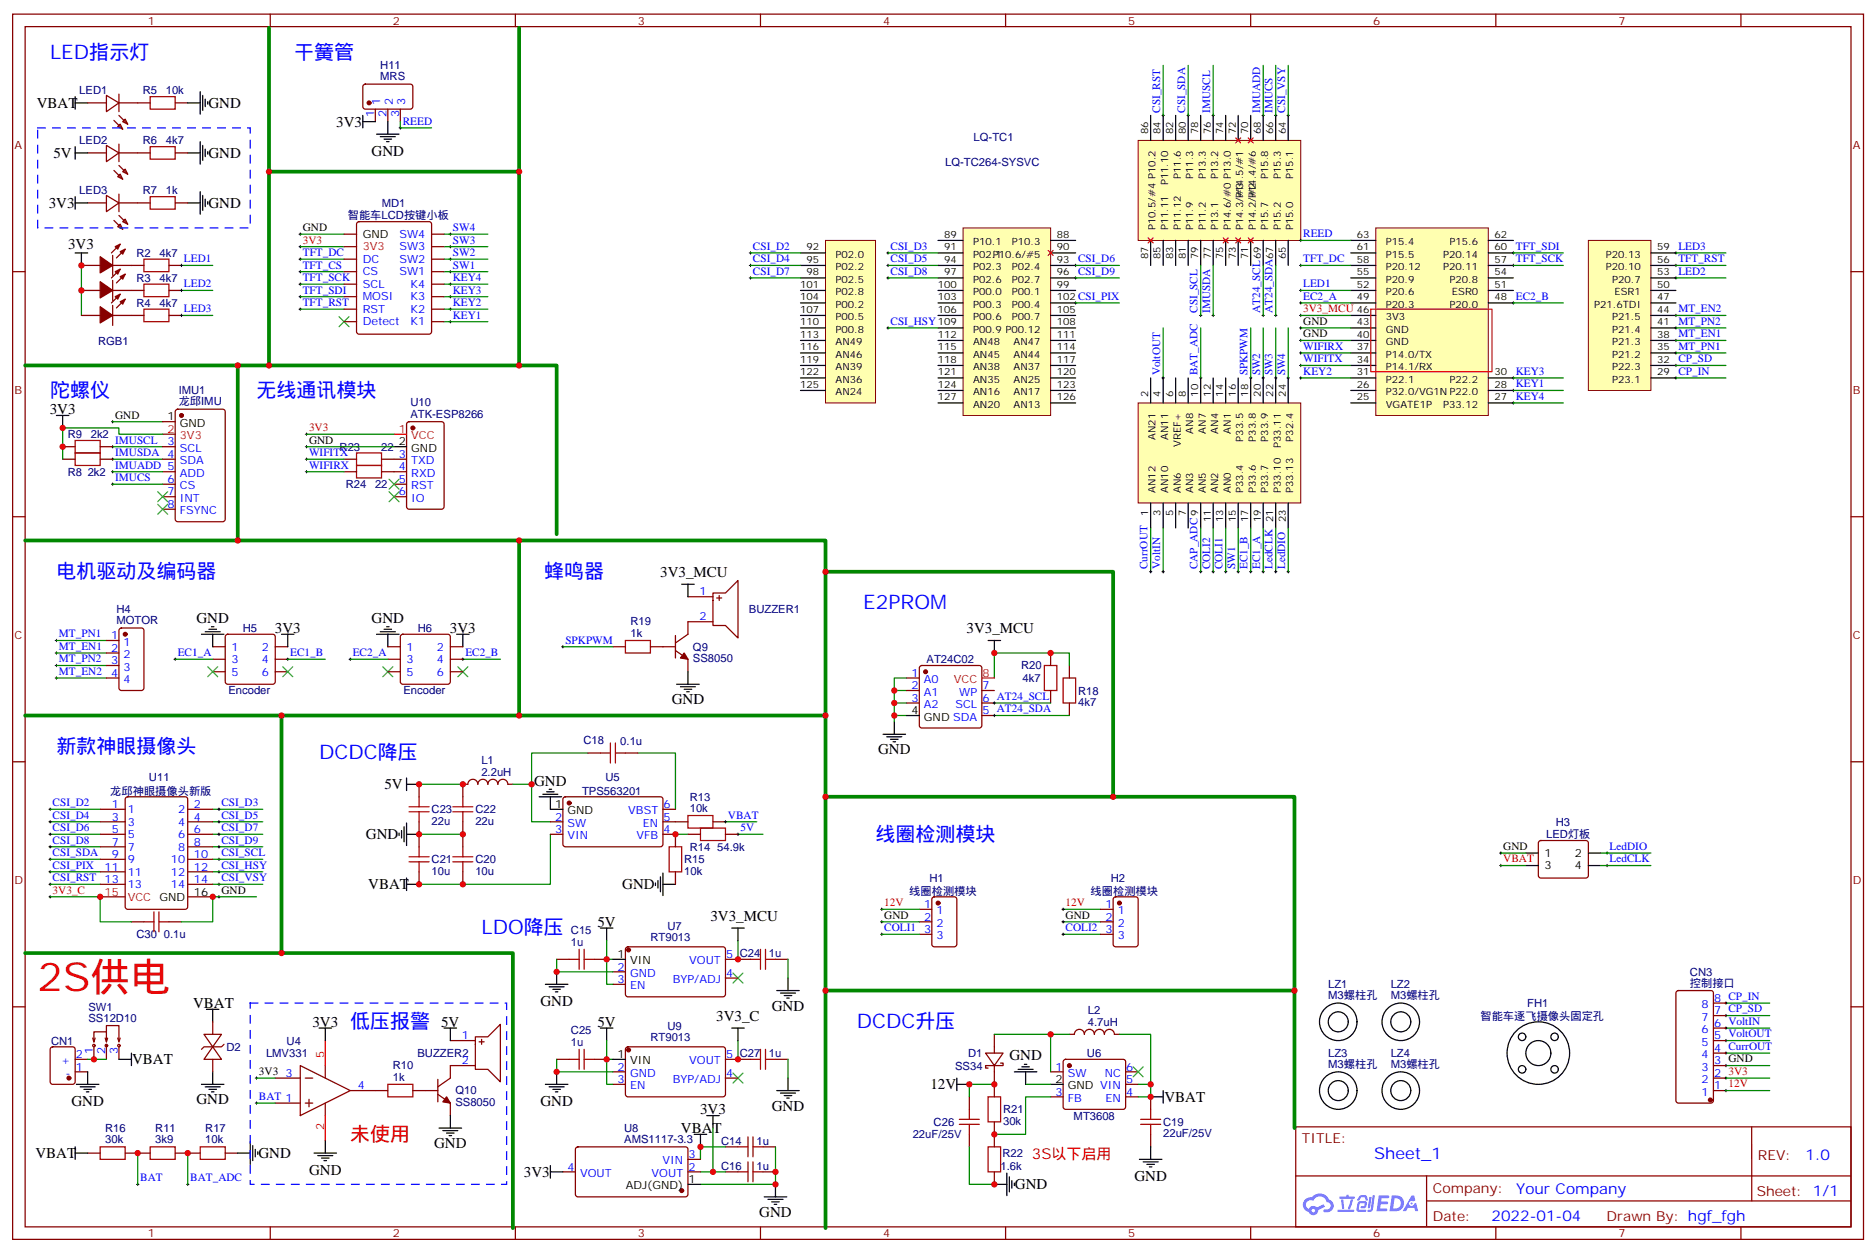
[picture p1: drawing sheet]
<svg xmlns="http://www.w3.org/2000/svg" width="529mm" height="353mm" viewBox="0 0 529 353" stroke-linecap="round" stroke-linejoin="round" font-family="sans-serif">
<defs><g id="words">
<text font-size="11.3" fill="#f00" x="10.6" y="279.5">2S供电</text>
<g font-size="5.6" fill="#00f">
<text x="14.1" y="16.7">LED指示灯</text>
<text x="82.9" y="16.7">干簧管</text>
<text x="14.1" y="111.9">陀螺仪</text>
<text x="72.4" y="111.9">无线通讯模块</text>
<text x="15.9" y="163.1">电机驱动及编码器</text>
<text x="153.5" y="163.1">蜂鸣器</text>
<text x="243.5" y="171.9">E2PROM</text>
<text x="15.9" y="212.5">新款神眼摄像头</text>
<text x="90" y="214.2">DCDC降压</text>
<text x="247" y="237.2">线圈检测模块</text>
<text x="135.9" y="263.6">LDO降压</text>
<text x="98.8" y="290.1">低压报警</text>
<text x="241.7" y="290.1">DCDC升压</text>
</g>
<text font-size="5.6" fill="#f00" x="98.8" y="321.8">未使用</text>
<text font-size="4.6" fill="#00f" x="387.6" y="327">Sheet_1</text>
<g font-size="4.2">
<text x="10.4" y="30.4">VBAT</text>
<text x="58.8" y="30.4">GND</text>
<text x="94.9" y="35.7">3V3</text>
<text x="15" y="44.5">5V</text>
<text x="58.8" y="44.5">GND</text>
<text x="104.8" y="43.9">GND</text>
<text x="13.7" y="58.6">3V3</text>
<text x="58.8" y="58.6">GND</text>
<text x="19.2" y="70.2">3V3</text>
<text x="14" y="116.9">3V3</text>
<text x="186.2" y="162.7">3V3_MCU</text>
<text x="55.4" y="175.7">GND</text>
<text x="77.5" y="178.6">3V3</text>
<text x="104.8" y="175.7">GND</text>
<text x="126.9" y="178.6">3V3</text>
<text x="272.7" y="178.6">3V3_MCU</text>
<text x="189.5" y="198.7">GND</text>
<text x="247.7" y="212.8">GND</text>
<text x="150.7" y="221.7">GND</text>
<text x="108.5" y="222.7">5V</text>
<text x="103.2" y="236.8">GND</text>
<text x="103.9" y="250.9">VBAT</text>
<text x="175.5" y="250.9">GND</text>
<text x="168.5" y="261.5">5V</text>
<text x="200.4" y="259.8">3V3_MCU</text>
<text x="54.5" y="284.5">VBAT</text>
<text x="152.4" y="283.8">GND</text>
<text x="202.1" y="288">3V3_C</text>
<text x="217.7" y="285.2">GND</text>
<text x="88.1" y="289.7">3V3</text>
<text x="124.4" y="289.7">5V</text>
<text x="168.5" y="289.7">5V</text>
<text x="284.7" y="299.2">GND</text>
<text x="37.3" y="300.3">VBAT</text>
<text x="55.4" y="311.6">GND</text>
<text x="262.4" y="307.4">12V</text>
<text x="328.5" y="310.9">VBAT</text>
<text x="20.1" y="312">GND</text>
<text x="152.4" y="312">GND</text>
<text x="197.5" y="314.5">3V3</text>
<text x="217.7" y="313.4">GND</text>
<text x="122.4" y="324">GND</text>
<text x="192.1" y="319.7">VBAT</text>
<text x="10" y="326.8">VBAT</text>
<text x="72.9" y="326.8">GND</text>
<text x="87.2" y="331.4">GND</text>
<text x="147.8" y="332.1">3V3</text>
<text x="286.3" y="335.6">GND</text>
<text x="320" y="333.2">GND</text>
<text x="214.2" y="343.4">GND</text>
</g>
<text font-size="4.2" fill="#f00" x="291.1" y="327.1">3S以下启用</text>
<g font-size="4.2" fill="#00f">
<text x="509.3" y="327.2">1.0</text>
<text x="427.7" y="336.8">Your Company</text>
<text x="420.8" y="344.6">2022-01-04</text>
</g>
<g font-size="3.9" fill="#800">
<text x="367.3" y="322.5">TITLE:</text>
<text x="495.9" y="327.2">REV:</text>
<text x="404.2" y="336.7">Company:</text>
<text x="495.6" y="337.4">Sheet: 1/1</text>
<text x="404.2" y="344.4">Date:</text>
<text x="453.2" y="344.5">Drawn By: hgf_fgh</text>
</g>
<g font-size="3.2" fill="#800">
<text x="41.7" y="7">1</text>
<text x="110.8" y="7">2</text>
<text x="180" y="7">3</text>
<text x="249.1" y="7">4</text>
<text x="318.2" y="7">5</text>
<text x="387.4" y="7">6</text>
<text x="456.5" y="7">7</text>
<text x="4.1" y="42.1">A</text>
<text x="522.7" y="42.1">A</text>
<text x="4.1" y="111.2">B</text>
<text x="522.7" y="111.2">B</text>
<text x="4.1" y="180.4">C</text>
<text x="522.7" y="180.4">C</text>
<text x="4.1" y="249.5">D</text>
<text x="522.7" y="249.5">D</text>
<text x="41.7" y="349.2">1</text>
<text x="110.8" y="349.2">2</text>
<text x="180" y="349.2">3</text>
<text x="249.1" y="349.2">4</text>
<text x="318.2" y="349.2">5</text>
<text x="387.4" y="349.2">6</text>
<text x="456.5" y="349.2">7</text>
</g>
<g font-size="3.2" fill="#000080">
<text x="107.3" y="22.7">MRS</text>
<text x="107.3" y="19.5">H11</text>
<text x="22.4" y="26.6">LED1</text>
<text x="40.3" y="26.6">R5</text>
<text x="46.8" y="26.6">10k</text>
<text x="22.4" y="40.7">LED2</text>
<text x="40.3" y="40.7">R6</text>
<text x="46.8" y="40.7">4k7</text>
<text x="274.6" y="39.8">LQ-TC1</text>
<text x="266.6" y="46.9">LQ-TC264-SYSVC</text>
<text x="22.4" y="54.9">LED3</text>
<text x="40.3" y="54.9">R7</text>
<text x="46.8" y="54.9">1k</text>
<text x="107.7" y="58.3">MD1</text>
<text x="98.1" y="61.9">智能车LCD按键小板</text>
<text x="38.5" y="72.5">R2</text>
<text x="45" y="72.5">4k7</text>
<text x="38.5" y="79.6">R3</text>
<text x="45" y="79.6">4k7</text>
<text x="38.5" y="86.6">R4</text>
<text x="45" y="86.6">4k7</text>
<text x="27.7" y="97.2">RGB1</text>
<text x="50.4" y="111.1">IMU1</text>
<text x="50.4" y="114.2">龙邱IMU</text>
<text x="115.8" y="117.8">ATK-ESP8266</text>
<text x="115.8" y="114.6">U10</text>
<text x="19.1" y="123.7">R9</text>
<text x="25.6" y="123.7">2k2</text>
<text x="95.8" y="127.2">R23</text>
<text x="107.6" y="127.2">22</text>
<text x="19.1" y="134.2">R8</text>
<text x="24.7" y="134.2">2k2</text>
<text x="97.6" y="137.8">R24</text>
<text x="105.8" y="137.8">22</text>
<text x="32.8" y="172.9">H4</text>
<text x="211.3" y="173">BUZZER1</text>
<text x="32.8" y="176">MOTOR</text>
<text x="68.5" y="178.3">H5</text>
<text x="117.9" y="178.3">H6</text>
<text x="177.8" y="179.7">1k</text>
<text x="177.8" y="176.5">R19</text>
<text x="195.5" y="183.6">Q9</text>
<text x="195.5" y="186.9">SS8050</text>
<text x="261.4" y="187.1">AT24C02</text>
<text x="288.1" y="188.9">R20</text>
<text x="64.4" y="196">Encoder</text>
<text x="113.8" y="196">Encoder</text>
<text x="288.4" y="192.4">4k7</text>
<text x="304.1" y="196">R18</text>
<text x="304.1" y="199.1">4k7</text>
<text x="135.8" y="215.7">L1</text>
<text x="164.6" y="210.1">C18</text>
<text x="175" y="210.1">0.1u</text>
<text x="42" y="220.4">U11</text>
<text x="135.8" y="218.8">2.2uH</text>
<text x="170.8" y="220.5">U5</text>
<text x="31.1" y="224.2">龙邱神眼摄像头新版</text>
<text x="164.2" y="224.2">TPS563201</text>
<text x="194.6" y="225.9">R13</text>
<text x="121.7" y="232.7">22u</text>
<text x="121.7" y="229.5">C23</text>
<text x="134.1" y="232.7">22u</text>
<text x="134.1" y="229.5">C22</text>
<text x="194.6" y="229.1">10k</text>
<text x="438.9" y="233.2">H3</text>
<text x="436.2" y="236.6">LED灯板</text>
<text x="121.7" y="243.6">C21</text>
<text x="134.1" y="243.6">C20</text>
<text x="193" y="243.6">R15</text>
<text x="194.6" y="240.1">R14</text>
<text x="202.3" y="240.1">54.9k</text>
<text x="121.7" y="246.8">10u</text>
<text x="134.1" y="246.8">10u</text>
<text x="193" y="246.8">10k</text>
<text x="262.2" y="248.8">H1</text>
<text x="313.3" y="248.8">H2</text>
<text x="256.5" y="252.4">线圈检测模块</text>
<text x="307.7" y="252.4">线圈检测模块</text>
<text x="161.1" y="263.6">C15</text>
<text x="188.3" y="262.4">U7</text>
<text x="38.5" y="264.7">C30</text>
<text x="46.2" y="264.7">0.1u</text>
<text x="161.1" y="266.8">1u</text>
<text x="183.5" y="265.4">RT9013</text>
<text x="208.7" y="270.1">C24</text>
<text x="216.9" y="270.1">1u</text>
<text x="476.7" y="275.3">CN3</text>
<text x="374.7" y="282">M3螺柱孔</text>
<text x="374.7" y="278.9">LZ1</text>
<text x="392.3" y="282">M3螺柱孔</text>
<text x="392.3" y="278.9">LZ2</text>
<text x="476.7" y="278.4">控制接口</text>
<text x="24.9" y="285.2">SW1</text>
<text x="306.9" y="286.2">L2</text>
<text x="417.6" y="287.7">智能车逐飞摄像头固定孔</text>
<text x="430.8" y="284.2">FH1</text>
<text x="24.9" y="288.3">SS12D10</text>
<text x="161.1" y="291.9">C25</text>
<text x="183.5" y="293.6">RT9013</text>
<text x="188.3" y="290.7">U9</text>
<text x="306.9" y="289.4">4.7uH</text>
<text x="14.4" y="294.8">CN1</text>
<text x="63.9" y="296.6">D2</text>
<text x="75" y="298.3">LMV331</text>
<text x="80.8" y="294.7">U4</text>
<text x="117.7" y="298.3">BUZZER2</text>
<text x="161.1" y="295">1u</text>
<text x="208.7" y="298.3">C27</text>
<text x="216.9" y="298.3">1u</text>
<text x="273.1" y="298.3">D1</text>
<text x="306.6" y="298.3">U6</text>
<text x="374.7" y="298.3">LZ3</text>
<text x="392.3" y="298.3">LZ4</text>
<text x="110.8" y="304.9">1k</text>
<text x="110.8" y="301.7">R10</text>
<text x="269.4" y="301.8">SS34</text>
<text x="374.7" y="301.4">M3螺柱孔</text>
<text x="392.3" y="301.4">M3螺柱孔</text>
<text x="128.4" y="308.8">Q10</text>
<text x="128.4" y="312.2">SS8050</text>
<text x="263.4" y="317.7">C26</text>
<text x="283" y="317.3">30k</text>
<text x="283" y="314.2">R21</text>
<text x="302.9" y="315.9">MT3608</text>
<text x="328.1" y="317.7">C19</text>
<text x="29.7" y="322.5">30k</text>
<text x="29.7" y="319.4">R16</text>
<text x="43.8" y="322.5">3k9</text>
<text x="43.8" y="319.4">R11</text>
<text x="57.9" y="322.5">10k</text>
<text x="57.9" y="319.4">R17</text>
<text x="176.1" y="322.5">AMS1117-3.3</text>
<text x="176.1" y="319.3">U8</text>
<text x="203.4" y="323">C14</text>
<text x="213.4" y="323">1u</text>
<text x="257.5" y="321.2">22uF/25V</text>
<text x="328.1" y="320.8">22uF/25V</text>
<text x="282.8" y="326.5">R22</text>
<text x="203.4" y="330">C16</text>
<text x="213.4" y="330">1u</text>
<text x="282.2" y="330">1.6k</text>
</g>
<g font-size="3.2" fill="#00f">
<text x="107.3" y="29.5" transform="rotate(-90 107.3 29.5)">1</text>
<text x="110.8" y="29.5" transform="rotate(-90 110.8 29.5)">2</text>
<text x="114.3" y="29.5" transform="rotate(-90 114.3 29.5)">3</text>
<text x="105.5" y="33" transform="rotate(-90 105.5 33)">1</text>
<text x="109" y="33" transform="rotate(-90 109 33)">2</text>
<text x="112.6" y="33" transform="rotate(-90 112.6 33)">3</text>
<text x="113.6" y="35.2">REED</text>
<text x="327.2" y="31.9" transform="rotate(-90 327.2 31.9)">CSI_RST</text>
<text x="334.3" y="31.9" transform="rotate(-90 334.3 31.9)">CSI_SDA</text>
<text x="341.3" y="31.9" transform="rotate(-90 341.3 31.9)">IMUSCL</text>
<text x="355.5" y="31.9" transform="rotate(-90 355.5 31.9)">IMUADD</text>
<text x="359" y="31.9" transform="rotate(-90 359 31.9)">IMUCS</text>
<text x="362.5" y="31.9" transform="rotate(-90 362.5 31.9)">CSI_VSY</text>
<text x="127.7" y="65.2">SW4</text>
<text x="112.7" y="67.1">SW4</text>
<text x="112.7" y="70.7">SW3</text>
<text x="127.7" y="68.7">SW3</text>
<text x="212.4" y="70.5">CSI_D2</text>
<text x="251.2" y="70.5">CSI_D3</text>
<text x="367.6" y="67">REED</text>
<text x="427.6" y="70.5">TFT_SDI</text>
<text x="473.5" y="70.5">LED3</text>
<text x="51.9" y="74">LED1</text>
<text x="85.4" y="75.8">TFT_CS</text>
<text x="85.4" y="72.2">TFT_DC</text>
<text x="102.3" y="77.7">CS</text>
<text x="102.3" y="74.2">DC</text>
<text x="112.7" y="74.2">SW2</text>
<text x="112.7" y="77.7">SW1</text>
<text x="127.7" y="75.8">SW1</text>
<text x="127.7" y="72.2">SW2</text>
<text x="212.4" y="74">CSI_D4</text>
<text x="212.4" y="77.5">CSI_D7</text>
<text x="251.2" y="74">CSI_D5</text>
<text x="251.2" y="77.5">CSI_D8</text>
<text x="304.1" y="74">CSI_D6</text>
<text x="304.1" y="77.5">CSI_D9</text>
<text x="367.6" y="74">TFT_DC</text>
<text x="427.6" y="74">TFT_SCK</text>
<text x="473.4" y="74">TFT_RST</text>
<text x="473.5" y="77.5">LED2</text>
<text x="51.9" y="81.1">LED2</text>
<text x="85.4" y="79.3">TFT_SCK</text>
<text x="85.4" y="82.9">TFT_SDI</text>
<text x="102.3" y="81.2">SCL</text>
<text x="115.8" y="81.2">K4</text>
<text x="127.7" y="82.8">KEY3</text>
<text x="127.7" y="79.3">KEY4</text>
<text x="367.6" y="81.1">LED1</text>
<text x="51.9" y="88.1">LED3</text>
<text x="85.4" y="86.4">TFT_RST</text>
<text x="102.3" y="88.3">RST</text>
<text x="102.3" y="84.8">MOSI</text>
<text x="115.8" y="84.8">K3</text>
<text x="115.8" y="88.3">K2</text>
<text x="127.7" y="89.9">KEY1</text>
<text x="127.7" y="86.4">KEY2</text>
<text x="337.8" y="88.3" transform="rotate(-90 337.8 88.3)">CSI_SCL</text>
<text x="341.3" y="88.3" transform="rotate(-90 341.3 88.3)">IMUSDA</text>
<text x="355.5" y="88.3" transform="rotate(-90 355.5 88.3)">AT24_SCL</text>
<text x="359" y="88.3" transform="rotate(-90 359 88.3)">AT24_SDA</text>
<text x="367.6" y="84.6">EC2_A</text>
<text x="427.6" y="84.6">EC2_B</text>
<text x="473.5" y="88.1">MT_EN2</text>
<text x="102.3" y="91.8">Detect</text>
<text x="115.8" y="91.8">K1</text>
<text x="251.2" y="91.7">CSI_HSY</text>
<text x="473.5" y="95.2">MT_EN1</text>
<text x="473.5" y="91.7">MT_PN2</text>
<text x="367.6" y="98.7">WIFIRX</text>
<text x="473.5" y="98.7">MT_PN1</text>
<text x="327.2" y="105.9" transform="rotate(-90 327.2 105.9)">VoltOUT</text>
<text x="337.8" y="105.9" transform="rotate(-90 337.8 105.9)">BAT_ADC</text>
<text x="351.9" y="105.9" transform="rotate(-90 351.9 105.9)">SPKPWM</text>
<text x="355.5" y="105.9" transform="rotate(-90 355.5 105.9)">SW2</text>
<text x="359" y="105.9" transform="rotate(-90 359 105.9)">SW3</text>
<text x="362.5" y="105.9" transform="rotate(-90 362.5 105.9)">SW4</text>
<text x="367.6" y="105.8">KEY2</text>
<text x="367.6" y="102.2">WIFITX</text>
<text x="427.6" y="105.8">KEY3</text>
<text x="473.5" y="105.8">CP_IN</text>
<text x="473.5" y="102.2">CP_SD</text>
<text x="427.6" y="109.3">KEY1</text>
<text x="427.6" y="112.8">KEY4</text>
<text x="32.5" y="125.2">IMUSCL</text>
<text x="47.2" y="125.7">3</text>
<text x="32.5" y="128.7">IMUSDA 4</text>
<text x="50.7" y="127.5">SCL</text>
<text x="50.7" y="131">SDA</text>
<text x="87.2" y="128.7">WIFITX</text>
<text x="112.5" y="129.2">3</text>
<text x="116" y="131">TXD</text>
<text x="32.5" y="132.2">IMUADD 5</text>
<text x="32.5" y="135.7">IMUCS</text>
<text x="47.2" y="136.3">6</text>
<text x="50.7" y="134.5">ADD</text>
<text x="87.2" y="132.2">WIFIRX</text>
<text x="112.5" y="132.8">4</text>
<text x="112.5" y="136.3">5</text>
<text x="116" y="134.5">RXD</text>
<text x="47.2" y="139.8">7</text>
<text x="47.2" y="143.3">8</text>
<text x="50.7" y="138">CS</text>
<text x="50.7" y="141.6">INT</text>
<text x="112.5" y="139.8">6</text>
<text x="116" y="138">RST</text>
<text x="116" y="141.6">IO</text>
<text x="50.7" y="145.1">FSYNC</text>
<text x="323.7" y="160.6" transform="rotate(-90 323.7 160.6)">CurrOUT</text>
<text x="327.2" y="160.6" transform="rotate(-90 327.2 160.6)">VoltIN</text>
<text x="337.8" y="160.6" transform="rotate(-90 337.8 160.6)">CAP_ADC</text>
<text x="341.3" y="160.6" transform="rotate(-90 341.3 160.6)">COLI2</text>
<text x="344.9" y="160.6" transform="rotate(-90 344.9 160.6)">COLI1</text>
<text x="348.4" y="160.6" transform="rotate(-90 348.4 160.6)">SW1</text>
<text x="351.9" y="160.6" transform="rotate(-90 351.9 160.6)">EC1_B</text>
<text x="355.5" y="160.6" transform="rotate(-90 355.5 160.6)">EC1_A</text>
<text x="359" y="160.6" transform="rotate(-90 359 160.6)">LedCLK</text>
<text x="362.5" y="160.6" transform="rotate(-90 362.5 160.6)">LedDIO</text>
<text x="197.3" y="168">1</text>
<text x="16.6" y="179.8">MT_PN1</text>
<text x="197.3" y="175.1">2</text>
<text x="16.6" y="183.4">MT_EN1</text>
<text x="31.4" y="180.4">1</text>
<text x="31.4" y="183.9">2</text>
<text x="34.9" y="182.1">1</text>
<text x="34.9" y="185.7">2</text>
<text x="50.1" y="185.1">EC1_A</text>
<text x="65.3" y="183.6">1</text>
<text x="73.9" y="183.6">2</text>
<text x="81.9" y="185.1">EC1_B</text>
<text x="99.5" y="185.1">EC2_A</text>
<text x="114.7" y="183.6">1</text>
<text x="123.3" y="183.6">2</text>
<text x="131.3" y="185.1">EC2_B</text>
<text x="159.5" y="181.6">SPKPWM</text>
<text x="16.6" y="190.4">MT_EN2</text>
<text x="16.6" y="186.9">MT_PN2</text>
<text x="31.4" y="187.4">3</text>
<text x="31.4" y="191">4</text>
<text x="34.9" y="189.2">3</text>
<text x="65.3" y="187.1">3</text>
<text x="65.3" y="190.6">5</text>
<text x="73.9" y="187.1">4</text>
<text x="73.9" y="190.6">6</text>
<text x="114.7" y="187.1">3</text>
<text x="114.7" y="190.6">5</text>
<text x="123.3" y="187.1">4</text>
<text x="123.3" y="190.6">6</text>
<text x="257.1" y="191">1</text>
<text x="34.9" y="192.7">4</text>
<text x="257.1" y="194.5">2</text>
<text x="260.6" y="192.7">A0</text>
<text x="260.6" y="196.3">A1</text>
<text x="270.6" y="196.3">WP</text>
<text x="277.1" y="194.5">7</text>
<text x="257.1" y="198">3</text>
<text x="260.6" y="199.8">A2</text>
<text x="269.5" y="199.8">SCL</text>
<text x="277.1" y="201.5">5 AT24_SDA</text>
<text x="277.1" y="198">6 AT24_SCL</text>
<text x="14.9" y="227.5">CSI_D2</text>
<text x="62.5" y="227.5">CSI_D3</text>
<text x="14.9" y="231">CSI_D4</text>
<text x="31.5" y="228">1</text>
<text x="31.5" y="231.5">3</text>
<text x="36" y="229.4">1</text>
<text x="36" y="232.9">3</text>
<text x="50.2" y="229.4">2</text>
<text x="50.2" y="232.9">4</text>
<text x="54.7" y="228">2</text>
<text x="54.7" y="231.5">4</text>
<text x="62.5" y="231">CSI_D5</text>
<text x="156.6" y="231.5">2</text>
<text x="160.1" y="233.3">SW</text>
<text x="177.2" y="229.8">VBST</text>
<text x="181.3" y="233.3">EN</text>
<text x="187.2" y="231.5">5</text>
<text x="187.2" y="228">6</text>
<text x="205.4" y="231">VBAT</text>
<text x="14.9" y="234.5">CSI_D6</text>
<text x="14.9" y="238.1">CSI_D8</text>
<text x="31.5" y="235.1">5</text>
<text x="31.5" y="238.6">7</text>
<text x="36" y="236.5">5</text>
<text x="36" y="240">7</text>
<text x="50.2" y="236.5">6</text>
<text x="50.2" y="240">8</text>
<text x="54.7" y="235.1">6</text>
<text x="54.7" y="238.6">8</text>
<text x="62.5" y="234.5">CSI_D7</text>
<text x="62.5" y="238.1">CSI_D9</text>
<text x="156.6" y="235.1">3</text>
<text x="160.1" y="236.8">VIN</text>
<text x="179.5" y="236.8">VFB</text>
<text x="187.2" y="235.1">4</text>
<text x="208.9" y="234.5">5V</text>
<text x="454.1" y="239.8">LedDIO</text>
<text x="14.9" y="241.6">CSI_SDA</text>
<text x="14.9" y="245.1">CSI_PIX</text>
<text x="29.5" y="245.6">11</text>
<text x="31.5" y="242.1">9</text>
<text x="36" y="243.5">9</text>
<text x="48.2" y="243.5">10</text>
<text x="54.7" y="242.1">10</text>
<text x="54.7" y="245.6">12</text>
<text x="62.5" y="245.1">CSI_HSY</text>
<text x="62.5" y="241.6">CSI_SCL</text>
<text x="454.1" y="243.3">LedCLK</text>
<text x="14.9" y="248.6">CSI_RST</text>
<text x="29.5" y="249.2">13</text>
<text x="36" y="247.1">11</text>
<text x="36" y="250.6">13</text>
<text x="48.2" y="247.1">12</text>
<text x="48.2" y="250.6">14</text>
<text x="54.7" y="249.2">14</text>
<text x="62.5" y="248.6">CSI_VSY</text>
<text x="260.7" y="256.2">1</text>
<text x="264.2" y="258">1</text>
<text x="311.8" y="256.2">1</text>
<text x="315.3" y="258">1</text>
<text x="249.4" y="262.7">COLI1</text>
<text x="260.7" y="259.8">2</text>
<text x="260.7" y="263.3">3</text>
<text x="264.2" y="261.5">2</text>
<text x="300.6" y="262.7">COLI2</text>
<text x="311.8" y="259.8">2</text>
<text x="311.8" y="263.3">3</text>
<text x="315.3" y="261.5">2</text>
<text x="264.2" y="265">3</text>
<text x="315.3" y="265">3</text>
<text x="174.2" y="273.9">2</text>
<text x="177.7" y="275.6">GND</text>
<text x="194.4" y="272.1">VOUT</text>
<text x="204.8" y="275.6">4</text>
<text x="204.8" y="270.3">5</text>
<text x="174.2" y="277.4">3</text>
<text x="177.7" y="279.2">EN</text>
<text x="189.8" y="277.4">BYP/ADJ</text>
<text x="480" y="288">7</text>
<text x="480" y="284.4">8</text>
<text x="483.5" y="286.2">7 CP_SD</text>
<text x="483.5" y="282.7">8 CP_IN</text>
<text x="130.3" y="293.3">1</text>
<text x="480" y="291.5">6</text>
<text x="483.5" y="293.3">5 VoltOUT</text>
<text x="483.5" y="289.7">6 VoltIN</text>
<text x="21.4" y="298.6">2</text>
<text x="26.1" y="297.4" transform="rotate(-90 26.1 297.4)">1</text>
<text x="29.7" y="297.4" transform="rotate(-90 29.7 297.4)">2</text>
<text x="33.2" y="297.4" transform="rotate(-90 33.2 297.4)">3</text>
<text x="204.8" y="298.6">5</text>
<text x="480" y="298.6">4</text>
<text x="480" y="295">5</text>
<text x="483.5" y="296.8">4 CurrOUT</text>
<text x="17.3" y="300.3">+</text>
<text x="18.5" y="303.8">-</text>
<text x="21.4" y="302.1">1</text>
<text x="80.6" y="303.8">3</text>
<text x="130.3" y="300.3">2</text>
<text x="174.2" y="302.1">2</text>
<text x="174.2" y="305.6">3</text>
<text x="177.7" y="303.8">GND</text>
<text x="189.8" y="305.6">BYP/ADJ</text>
<text x="194.4" y="300.3">VOUT</text>
<text x="204.8" y="303.8">4</text>
<text x="297.7" y="302.1">1</text>
<text x="301.2" y="303.8">SW</text>
<text x="311.6" y="303.8">NC</text>
<text x="317.7" y="305.6">5</text>
<text x="317.7" y="302.1">6</text>
<text x="480" y="305.6">2</text>
<text x="480" y="302.1">3</text>
<text x="483.5" y="303.8">2</text>
<text x="483.5" y="300.3">3 GND</text>
<text x="73.1" y="310.4">BAT 1</text>
<text x="100.9" y="307.4">4</text>
<text x="177.7" y="307.4">EN</text>
<text x="297.7" y="309.1">3</text>
<text x="301.2" y="310.9">FB</text>
<text x="311.8" y="310.9">EN</text>
<text x="317.7" y="309.1">4</text>
<text x="480" y="309.1">1</text>
<text x="483.5" y="307.4">1</text>
<text x="186.9" y="328.5">VIN</text>
<text x="194.2" y="326.8">3</text>
<text x="39.5" y="333.3">BAT</text>
<text x="53.7" y="333.3">BAT_ADC</text>
<text x="160.1" y="330.3">4</text>
<text x="163.6" y="332.1">VOUT</text>
<text x="183.8" y="332.1">VOUT</text>
<text x="194.2" y="330.3">2</text>
</g>
<g font-size="3.2">
<text x="85.4" y="65.2">GND</text>
<text x="102.3" y="67.1">GND</text>
<text x="367.6" y="91.7">GND</text>
<text x="367.6" y="95.2">GND</text>
<text x="32.5" y="118.1">GND</text>
<text x="47.2" y="118.6">1</text>
<text x="50.7" y="120.4">GND</text>
<text x="87.2" y="125.2">GND</text>
<text x="112.5" y="125.7">2</text>
<text x="116" y="127.5">GND</text>
<text x="257.1" y="201.5">4</text>
<text x="260.6" y="203.3">GND SDA</text>
<text x="156.6" y="228">1</text>
<text x="160.1" y="229.8">GND</text>
<text x="424.1" y="239.8">GND</text>
<text x="435.7" y="241.8">1</text>
<text x="435.7" y="245.3">3</text>
<text x="444.3" y="241.8">2</text>
<text x="444.3" y="245.3">4</text>
<text x="45" y="254.1">GND</text>
<text x="54.7" y="252.7">16</text>
<text x="62.5" y="252.2">GND</text>
<text x="249.4" y="259.2">GND</text>
<text x="300.6" y="259.2">GND</text>
<text x="174.2" y="270.3">1</text>
<text x="177.7" y="272.1">VIN</text>
<text x="174.2" y="298.6">1</text>
<text x="73.1" y="303.3">3V3</text>
<text x="177.7" y="300.3">VIN</text>
<text x="297.7" y="305.6">2</text>
<text x="301.2" y="307.4">GND VIN</text>
<text x="176.5" y="335.6">ADJ(GND)</text>
<text x="194.2" y="333.8">1</text>
</g>
<g font-size="3.2" fill="#f00">
<text x="85.4" y="68.7">3V3</text>
<text x="102.3" y="70.7">3V3</text>
<text x="367.6" y="88.1">3V3_MCU</text>
<text x="47.2" y="122.2">2</text>
<text x="50.7" y="123.9">3V3</text>
<text x="87.2" y="121.6">3V3</text>
<text x="112.5" y="122.2">1</text>
<text x="116" y="123.9">VCC</text>
<text x="277.1" y="191">8</text>
<text x="269.1" y="192.7">VCC</text>
<text x="424.1" y="243.3">VBAT</text>
<text x="14.9" y="252.2">3V3_C</text>
<text x="29.5" y="252.7">15</text>
<text x="36" y="254.1">VCC</text>
<text x="249.4" y="255.7">12V</text>
<text x="300.6" y="255.7">12V</text>
<text x="91.4" y="298.6" transform="rotate(-90 91.4 298.6)">5</text>
<text x="487.6" y="303.3">3V3</text>
<text x="487.6" y="306.8">12V</text>
<text x="91.4" y="318.9" transform="rotate(-90 91.4 318.9)">2</text>
</g>
<g font-size="2.8">
<text x="323.9" y="37.9" transform="rotate(-90 323.9 37.9)">86</text>
<text x="327.4" y="37.9" transform="rotate(-90 327.4 37.9)">84</text>
<text x="330.9" y="37.9" transform="rotate(-90 330.9 37.9)">82</text>
<text x="334.5" y="37.9" transform="rotate(-90 334.5 37.9)">80</text>
<text x="338" y="37.9" transform="rotate(-90 338 37.9)">78</text>
<text x="341.5" y="37.9" transform="rotate(-90 341.5 37.9)">76</text>
<text x="345.1" y="37.9" transform="rotate(-90 345.1 37.9)">74</text>
<text x="348.6" y="37.9" transform="rotate(-90 348.6 37.9)">72</text>
<text x="352.1" y="37.9" transform="rotate(-90 352.1 37.9)">70</text>
<text x="355.6" y="37.9" transform="rotate(-90 355.6 37.9)">68</text>
<text x="359.2" y="37.9" transform="rotate(-90 359.2 37.9)">66</text>
<text x="362.7" y="37.9" transform="rotate(-90 362.7 37.9)">64</text>
<text x="329.5" y="52.3" transform="rotate(-90 329.5 52.3)">P11.10</text>
<text x="333.1" y="50.5" transform="rotate(-90 333.1 50.5)">P11.6</text>
<text x="336.6" y="50.5" transform="rotate(-90 336.6 50.5)">P11.3</text>
<text x="340.1" y="50.5" transform="rotate(-90 340.1 50.5)">P13.3</text>
<text x="343.6" y="50.5" transform="rotate(-90 343.6 50.5)">P13.2</text>
<text x="357.8" y="50.5" transform="rotate(-90 357.8 50.5)">P15.8</text>
<text x="361.3" y="50.5" transform="rotate(-90 361.3 50.5)">P15.3</text>
<text x="364.8" y="50.5" transform="rotate(-90 364.8 50.5)">P15.1</text>
<text x="350.7" y="55.9" transform="rotate(-90 350.7 55.9)">P14.5/#1</text>
<text x="354.2" y="55.9" transform="rotate(-90 354.2 55.9)">P14.4/#6</text>
<text x="326" y="65" transform="rotate(-90 326 65)">P10.5/#4 P10.2</text>
<text x="329.5" y="65" transform="rotate(-90 329.5 65)">P11.11</text>
<text x="333.1" y="65" transform="rotate(-90 333.1 65)">P11.12</text>
<text x="336.6" y="65" transform="rotate(-90 336.6 65)">P11.9</text>
<text x="340.1" y="65" transform="rotate(-90 340.1 65)">P11.2</text>
<text x="343.6" y="65" transform="rotate(-90 343.6 65)">P13.1</text>
<text x="347.2" y="65" transform="rotate(-90 347.2 65)">P14.6/#0 P13.0</text>
<text x="350.7" y="65" transform="rotate(-90 350.7 65)">P14.3/#3</text>
<text x="354.2" y="65" transform="rotate(-90 354.2 65)">P14.2/#2</text>
<text x="357.8" y="65" transform="rotate(-90 357.8 65)">P15.7</text>
<text x="361.3" y="65" transform="rotate(-90 361.3 65)">P15.2</text>
<text x="364.8" y="65" transform="rotate(-90 364.8 65)">P15.0</text>
<text x="227.5" y="70.7">92</text>
<text x="266.3" y="67.1">89</text>
<text x="266.3" y="70.7">91</text>
<text x="274.5" y="69.3">P10.1</text>
<text x="285.4" y="69.3">P10.3</text>
<text x="298.1" y="67.1">88</text>
<text x="298.1" y="70.7">90</text>
<text x="382.7" y="70.7">61</text>
<text x="382.7" y="67.1">63</text>
<text x="390.9" y="69.3">P15.4</text>
<text x="408.9" y="69.3">P15.6</text>
<text x="421.6" y="70.7">60</text>
<text x="421.6" y="67.1">62</text>
<text x="467.5" y="70.7">59</text>
<text x="227.5" y="74.2">95</text>
<text x="227.5" y="77.7">98</text>
<text x="235.7" y="72.8">P02.0</text>
<text x="235.7" y="76.3">P02.2</text>
<text x="266.3" y="74.2">94</text>
<text x="266.3" y="77.7">97</text>
<text x="274.5" y="72.8">P02.1</text>
<text x="274.5" y="76.3">P02.3</text>
<text x="280.1" y="72.8">P10.6/#5</text>
<text x="285.4" y="76.3">P02.4</text>
<text x="298.1" y="74.2">93</text>
<text x="298.1" y="77.7">96</text>
<text x="323.9" y="73.2" transform="rotate(-90 323.9 73.2)">87</text>
<text x="327.4" y="73.2" transform="rotate(-90 327.4 73.2)">85</text>
<text x="330.9" y="73.2" transform="rotate(-90 330.9 73.2)">83</text>
<text x="334.5" y="73.2" transform="rotate(-90 334.5 73.2)">81</text>
<text x="338" y="73.2" transform="rotate(-90 338 73.2)">79</text>
<text x="341.5" y="73.2" transform="rotate(-90 341.5 73.2)">77</text>
<text x="345.1" y="73.2" transform="rotate(-90 345.1 73.2)">75</text>
<text x="348.6" y="73.2" transform="rotate(-90 348.6 73.2)">73</text>
<text x="352.1" y="73.2" transform="rotate(-90 352.1 73.2)">71</text>
<text x="355.6" y="73.2" transform="rotate(-90 355.6 73.2)">69</text>
<text x="359.2" y="73.2" transform="rotate(-90 359.2 73.2)">67</text>
<text x="362.7" y="73.2" transform="rotate(-90 362.7 73.2)">65</text>
<text x="382.7" y="77.7">55</text>
<text x="382.7" y="74.2">58</text>
<text x="390.9" y="76.3">P20.12</text>
<text x="390.9" y="72.8">P15.5</text>
<text x="407.1" y="76.3">P20.11</text>
<text x="407.1" y="72.8">P20.14</text>
<text x="421.6" y="77.7">54</text>
<text x="421.6" y="74.2">57</text>
<text x="453" y="76.3">P20.10</text>
<text x="453" y="72.8">P20.13</text>
<text x="467.5" y="77.7">53</text>
<text x="467.5" y="74.2">56</text>
<text x="225.7" y="81.2">101</text>
<text x="235.7" y="79.8">P02.5</text>
<text x="235.7" y="83.4">P02.8</text>
<text x="264.5" y="81.2">100</text>
<text x="274.5" y="79.8">P02.6</text>
<text x="274.5" y="83.4">P00.0</text>
<text x="285.4" y="79.8">P02.7</text>
<text x="285.4" y="83.4">P00.1</text>
<text x="298.1" y="81.2">99</text>
<text x="382.7" y="81.2">52</text>
<text x="390.9" y="83.4">P20.6</text>
<text x="390.9" y="79.8">P20.9</text>
<text x="408.9" y="79.8">P20.8</text>
<text x="409.6" y="83.4">ESR0</text>
<text x="421.6" y="81.2">51</text>
<text x="454.8" y="79.8">P20.7</text>
<text x="455.4" y="83.4">ESR1</text>
<text x="467.5" y="81.2">50</text>
<text x="225.7" y="84.8">104</text>
<text x="225.7" y="88.3">107</text>
<text x="235.7" y="86.9">P00.2</text>
<text x="264.5" y="84.8">103</text>
<text x="264.5" y="88.3">106</text>
<text x="274.5" y="86.9">P00.3</text>
<text x="285.4" y="86.9">P00.4</text>
<text x="298.1" y="84.8">102 CSI_PIX</text>
<text x="298.1" y="88.3">105</text>
<text x="382.7" y="88.3">46</text>
<text x="382.7" y="84.8">49</text>
<text x="390.9" y="86.9">P20.3</text>
<text x="408.9" y="86.9">P20.0</text>
<text x="421.6" y="84.8">48</text>
<text x="449.7" y="86.9">P21.6TDI</text>
<text x="467.5" y="88.3">44</text>
<text x="467.5" y="84.8">47</text>
<text x="225.7" y="91.8">110</text>
<text x="225.7" y="95.4">113</text>
<text x="235.7" y="90.4">P00.5</text>
<text x="235.7" y="93.9">P00.8</text>
<text x="264.5" y="91.8">109</text>
<text x="264.5" y="95.4">112</text>
<text x="274.5" y="90.4">P00.6</text>
<text x="274.5" y="93.9">P00.9 P00.12</text>
<text x="285.4" y="90.4">P00.7</text>
<text x="298.1" y="91.8">108</text>
<text x="298.1" y="95.4">111</text>
<text x="382.7" y="95.4">40</text>
<text x="382.7" y="91.8">43</text>
<text x="390.9" y="93.9">GND</text>
<text x="390.9" y="90.4">3V3</text>
<text x="454.8" y="93.9">P21.4</text>
<text x="454.8" y="90.4">P21.5</text>
<text x="467.5" y="95.4">38</text>
<text x="467.5" y="91.8">41</text>
<text x="225.7" y="98.9">116</text>
<text x="235.7" y="97.5">AN49</text>
<text x="235.7" y="101">AN46</text>
<text x="264.5" y="98.9">115</text>
<text x="274.5" y="97.5">AN48</text>
<text x="274.5" y="101">AN45</text>
<text x="285.9" y="97.5">AN47</text>
<text x="285.9" y="101">AN44</text>
<text x="298.1" y="98.9">114</text>
<text x="382.7" y="98.9">37</text>
<text x="390.9" y="101">P14.0/TX</text>
<text x="390.9" y="97.5">GND</text>
<text x="454.8" y="101">P21.2</text>
<text x="454.8" y="97.5">P21.3</text>
<text x="467.5" y="98.9">35</text>
<text x="225.7" y="102.4">119</text>
<text x="225.7" y="105.9">122</text>
<text x="235.7" y="104.5">AN39</text>
<text x="264.5" y="102.4">118</text>
<text x="264.5" y="105.9">121</text>
<text x="274.5" y="104.5">AN38</text>
<text x="285.9" y="104.5">AN37</text>
<text x="298.1" y="102.4">117</text>
<text x="298.1" y="105.9">120</text>
<text x="382.7" y="105.9">31</text>
<text x="382.7" y="102.4">34</text>
<text x="390.9" y="104.5">P14.1/RX</text>
<text x="421.6" y="105.9">30</text>
<text x="454.8" y="104.5">P22.3</text>
<text x="467.5" y="105.9">29</text>
<text x="467.5" y="102.4">32</text>
<text x="225.7" y="109.5">125</text>
<text x="235.7" y="108.1">AN36</text>
<text x="235.7" y="111.6">AN24</text>
<text x="264.5" y="109.5">124</text>
<text x="264.5" y="113">127</text>
<text x="274.5" y="108.1">AN35</text>
<text x="274.5" y="111.6">AN16</text>
<text x="285.9" y="108.1">AN25</text>
<text x="285.9" y="111.6">AN17</text>
<text x="298.1" y="109.5">123</text>
<text x="298.1" y="113">126</text>
<text x="323.9" y="111.9" transform="rotate(-90 323.9 111.9)">2</text>
<text x="327.4" y="111.9" transform="rotate(-90 327.4 111.9)">4</text>
<text x="330.9" y="111.9" transform="rotate(-90 330.9 111.9)">6</text>
<text x="334.5" y="111.9" transform="rotate(-90 334.5 111.9)">8</text>
<text x="338" y="111.9" transform="rotate(-90 338 111.9)">10</text>
<text x="341.5" y="111.9" transform="rotate(-90 341.5 111.9)">12</text>
<text x="345.1" y="111.9" transform="rotate(-90 345.1 111.9)">14</text>
<text x="348.6" y="111.9" transform="rotate(-90 348.6 111.9)">16</text>
<text x="352.1" y="111.9" transform="rotate(-90 352.1 111.9)">18</text>
<text x="355.6" y="111.9" transform="rotate(-90 355.6 111.9)">20</text>
<text x="359.2" y="111.9" transform="rotate(-90 359.2 111.9)">22</text>
<text x="362.7" y="111.9" transform="rotate(-90 362.7 111.9)">24</text>
<text x="382.7" y="113">25</text>
<text x="382.7" y="109.5">26</text>
<text x="390.9" y="111.6">P32.0/VG1N P22.0</text>
<text x="390.9" y="108.1">P22.1</text>
<text x="408.9" y="108.1">P22.2</text>
<text x="421.6" y="113">27</text>
<text x="421.6" y="109.5">28</text>
<text x="454.8" y="108.1">P23.1</text>
<text x="274.5" y="115.1">AN20</text>
<text x="285.9" y="115.1">AN13</text>
<text x="390.9" y="115.1">VGATE1P</text>
<text x="407.1" y="115.1">P33.12</text>
<text x="326" y="124.1" transform="rotate(-90 326 124.1)">AN21</text>
<text x="329.5" y="124.1" transform="rotate(-90 329.5 124.1)">AN11</text>
<text x="336.6" y="122.4" transform="rotate(-90 336.6 122.4)">AN8</text>
<text x="340.1" y="122.4" transform="rotate(-90 340.1 122.4)">AN7</text>
<text x="343.6" y="122.4" transform="rotate(-90 343.6 122.4)">AN4</text>
<text x="347.2" y="122.4" transform="rotate(-90 347.2 122.4)">AN1</text>
<text x="350.7" y="124.6" transform="rotate(-90 350.7 124.6)">P33.5</text>
<text x="354.2" y="124.6" transform="rotate(-90 354.2 124.6)">P33.8</text>
<text x="357.8" y="124.6" transform="rotate(-90 357.8 124.6)">P33.9</text>
<text x="364.8" y="124.6" transform="rotate(-90 364.8 124.6)">P32.4</text>
<text x="333.1" y="126.1" transform="rotate(-90 333.1 126.1)">VREF+</text>
<text x="361.3" y="126.4" transform="rotate(-90 361.3 126.4)">P33.11</text>
<text x="326" y="139.1" transform="rotate(-90 326 139.1)">AN12</text>
<text x="329.5" y="139.1" transform="rotate(-90 329.5 139.1)">AN10</text>
<text x="333.1" y="139.1" transform="rotate(-90 333.1 139.1)">AN6</text>
<text x="336.6" y="139.1" transform="rotate(-90 336.6 139.1)">AN3</text>
<text x="340.1" y="139.1" transform="rotate(-90 340.1 139.1)">AN5</text>
<text x="343.6" y="139.1" transform="rotate(-90 343.6 139.1)">AN2</text>
<text x="347.2" y="139.1" transform="rotate(-90 347.2 139.1)">AN0</text>
<text x="350.7" y="139.1" transform="rotate(-90 350.7 139.1)">P33.4</text>
<text x="354.2" y="139.1" transform="rotate(-90 354.2 139.1)">P33.6</text>
<text x="357.8" y="139.1" transform="rotate(-90 357.8 139.1)">P33.7</text>
<text x="361.3" y="139.1" transform="rotate(-90 361.3 139.1)">P33.10</text>
<text x="364.8" y="139.1" transform="rotate(-90 364.8 139.1)">P33.13</text>
<text x="323.9" y="145.5" transform="rotate(-90 323.9 145.5)">1</text>
<text x="327.4" y="145.5" transform="rotate(-90 327.4 145.5)">3</text>
<text x="330.9" y="145.5" transform="rotate(-90 330.9 145.5)">5</text>
<text x="334.5" y="145.5" transform="rotate(-90 334.5 145.5)">7</text>
<text x="338" y="145.5" transform="rotate(-90 338 145.5)">9</text>
<text x="341.5" y="147.3" transform="rotate(-90 341.5 147.3)">11</text>
<text x="345.1" y="147.3" transform="rotate(-90 345.1 147.3)">13</text>
<text x="348.6" y="147.3" transform="rotate(-90 348.6 147.3)">15</text>
<text x="352.1" y="147.3" transform="rotate(-90 352.1 147.3)">17</text>
<text x="355.6" y="147.3" transform="rotate(-90 355.6 147.3)">19</text>
<text x="359.2" y="147.3" transform="rotate(-90 359.2 147.3)">21</text>
<text x="362.7" y="147.3" transform="rotate(-90 362.7 147.3)">23</text>
</g>
</g></defs>
<g fill="none" stroke="#870000" stroke-width=".35">
<path d="M3.6 4h522.1v345.7h-522.1zM7.1 7.5h515v338.7h-515zM76.2 4v3.5M145.4 4v3.5M214.5 4v3.5M283.7 4v3.5M352.8 4v3.5M422 4v3.5M491.1 4v3.5M3.6 76.7h3.5M522.1 76.7h3.6M3.6 145.8h3.5"/>
<path d="M522.1 145.8h3.6M3.6 214.9h3.5M522.1 214.9h3.6M3.6 284.1h3.5M522.1 284.1h3.6M365.5 318h156.6v28.2h-156.6zM494.1 318v20.9M365.5 331.8h156.5M402.4 338.9h119.6M402.4 331.8v14.1M76.2 346.2v3.5M145.4 346.2v3.5"/>
<path d="M214.5 346.2v3.5M283.7 346.2v3.5M352.8 346.2v3.5M422 346.2v3.5M491.1 346.2v3.5"/>
</g>
<g fill="#5487ff">
<path d="M388.9 337.3h2.6l.3 .2-.1 .5-2 .1-.1 .9h1.6l.4 .4-.4 .4h-1.7l-.2 1.2h1.9l.2 .4-.2 .3-2.9 .1z"/>
<path d="M398.2 337.3h.7l.4 1.4-.7 .3a.74 .74 0 0 0-1.1 .3 .74 .74 0 0 0 .5 1 .74 .74 0 0 0 .9-.6l.5-.3 .7 2.3h-.9l-.2-.9h-1.8l-.6 .9h-.9z"/>
<path d="M386.3 337.7h.6l-.4 3a.31 .31 0 0 1-.3 .2 .31 .31 0 0 1-.3-.3z"/>
<path d="M387.2 337.3h.6l-.5 3.9a.89 .89 0 0 1-.7 .7 .89 .89 0 0 1-.9-.3l1-.4z"/>
<path d="M383.6 337.4l.6-.2 1.2 .1 .5 1.3-.6 .2-.4-1-1 .2a.95 .95 0 0 1-1 .8l-.1-.2z"/>
<path d="M383.2 339.1l1.8-.2a.89 .89 0 0 1 .4 1.5l-.3 .5h-1a.29 .29 0 0 1-.3-.3 .29 .29 0 0 1 .4-.3h.6l.2-.8-1.4 .1-.3 1.7 1.9 .1a.29 .29 0 0 1 .2 .3 .29 .29 0 0 1-.3 .2h-2l-.4-.3 .2-2z"/>
<path d="M377.3 341.4h4.4a.3 .3 0 0 1 .3 .3 .3 .3 0 0 1-.3 .2h-4.3z"/>
<path d="M381.1 338.4h.6l-.5 1.7a1.02 1.02 0 0 1-.7 1.1l-.2-.2z"/>
<path d="M378.3 338.5h.6l.3 2.4-.3 .3-.3-.2z"/>
<path d="M377.9 337.6h1.9l.2-.5h.5l-.1 .5h1.5a.29 .29 0 0 1 .3 .4 .29 .29 0 0 1-.3 .2h-3.9z"/>
<path d="M392.6 337.3l-.6 4.5h1.4a2.27 2.27 0 0 0 2.7-2.3 2.27 2.27 0 0 0-2.7-2.2zM393.4 338.1a1.5 1.5 0 0 1 1.8 1.5 1.5 1.5 0 0 1-1.9 1.4h-.3z"/>
<path d="M368.2 338.4a2.09 2.09 0 0 0 1 3.6 1.37 1.37 0 0 0 1.5 .9 1.37 1.37 0 0 0 1.1-1.4l2-1-.5-.7-1.8 .9a1.4 1.4 0 0 0-2.3 .4 1.32 1.32 0 0 1-.6-1.8 1.32 1.32 0 0 1 1.9-.5 2.02 2.02 0 0 1 2-1.2 2.02 2.02 0 0 1 1.8 1.6 1.09 1.09 0 0 1 1.1 1.4 1.09 1.09 0 0 1-1.6 .6 .41 .41 0 0 0-.5 .4 .41 .41 0 0 0 .4 .5 1.89 1.89 0 0 0 2.4-1.2 1.89 1.89 0 0 0-1.2-2.4 2.98 2.98 0 0 0-5-.7l-1 .2zM370 341.6a.52 .52 0 0 1 1 0 .52 .52 0 0 1-1 0z"/>
<circle cx="398.2" cy="339.6" r=".28"/>
</g>
<g fill="#ffffb0" stroke="#800000" stroke-width=".28">
<path d="M271.7 64.3h24.7v52.9h-24.7z"/>
<path d="M321.1 39.6h45.8v28.2h-45.8z"/>
<path d="M321.1 113.7h45.8v28.2h-45.8z"/>
<path d="M388.1 64.3h31.7v52.9h-31.7z"/>
<path d="M448.1 67.8h17.6v42.4h-17.6z"/>
<path d="M232.9 67.8h14.1v45.9h-14.1z"/>
</g>
<g fill="none" stroke="#000" stroke-width=".35">
<path d="M21.2 29h3.5M21.2 27.3v3.5M53 29h3.5M56.5 25.9v6.3M56.5 40v6.3M57.2 26.9v4.3M57.9 28v2.1M58.6 28.7v.7M102.3 34.3h3.6M102.3 32.6v3.5M106.2 37.9h6.4M107.3 38.6h4.2"/>
<path d="M108.3 39.3h2.2M109 40h.7M109.4 34.3v3.6M324.6 32.6v7M328.1 32.6v7M331.6 32.6v7M335.2 32.6v7M338.7 32.6v7M342.2 32.6v7M345.8 32.6v7M349.3 32.6v7M352.8 32.6v7"/>
<path d="M356.3 32.6v7M359.9 32.6v7M363.4 32.6v7M21.2 41.4v3.5M21.2 55.5v3.5M21.2 43.1h3.5M21.2 57.3h3.5M53 43.1h3.5M53 57.3h3.5M56.5 54.1v6.3M57.2 41v4.3M57.2 55.1v4.3"/>
<path d="M57.9 42.1v2.1M57.9 56.2v2.1M58.6 42.8v.7M58.6 56.9v.7M21.2 71.4h3.5M23 71.4v3.5M225.8 78.4h7.1M225.8 74.9h7.1M225.8 71.4h7.1M264.6 78.4h7.1M264.6 74.9h7.1M264.6 71.4h7.1"/>
<path d="M264.6 67.8h7.1M296.4 78.4h7M296.4 74.9h7M296.4 71.4h7M296.4 67.8h7M324.6 67.8v7.1M328.1 67.8v7.1M331.6 67.8v7.1M335.2 67.8v7.1M338.7 67.8v7.1M342.2 67.8v7.1M345.8 67.8v7.1"/>
<path d="M349.3 67.8v7.1M352.8 67.8v7.1M356.3 67.8v7.1M359.9 67.8v7.1M363.4 67.8v7.1M381 78.4h7.1M381 74.9h7.1M381 71.4h7.1M381 67.8h7.1M419.8 78.4h7.1M419.8 74.9h7.1M419.8 71.4h7.1"/>
<path d="M419.8 67.8h7.1M465.7 78.4h7.1M465.7 74.9h7.1M465.7 71.4h7.1M225.8 99.6h7.1M225.8 96.1h7.1M225.8 92.5h7.1M225.8 89h7.1M225.8 85.5h7.1M225.8 82h7.1M264.6 99.6h7.1M264.6 96.1h7.1"/>
<path d="M264.6 92.5h7.1M264.6 89h7.1M264.6 85.5h7.1M264.6 82h7.1M296.4 99.6h7M296.4 96.1h7M296.4 92.5h7M296.4 89h7M296.4 85.5h7M296.4 82h7M381 99.6h7.1M381 96.1h7.1"/>
<path d="M381 92.5h7.1M381 89h7.1M381 85.5h7.1M381 82h7.1M419.8 85.5h7.1M419.8 82h7.1M465.7 99.6h7.1M465.7 96.1h7.1M465.7 92.5h7.1M465.7 89h7.1M465.7 85.5h7.1M465.7 82h7.1"/>
<path d="M15.9 117.2h3.5M17.7 117.2v3.6M225.8 110.2h7.1M225.8 106.6h7.1M225.8 103.1h7.1M264.6 113.7h7.1M264.6 110.2h7.1M264.6 106.6h7.1M264.6 103.1h7.1M296.4 113.7h7M296.4 110.2h7M296.4 106.6h7"/>
<path d="M296.4 103.1h7M324.6 106.6v7.1M328.1 106.6v7.1M331.6 106.6v7.1M335.2 106.6v7.1M338.7 106.6v7.1M342.2 106.6v7.1M345.8 106.6v7.1M349.3 106.6v7.1M352.8 106.6v7.1M356.3 106.6v7.1M359.9 106.6v7.1"/>
<path d="M363.4 106.6v7.1M381 113.7h7.1M381 110.2h7.1M381 106.6h7.1M381 103.1h7.1M419.8 113.7h7.1M419.8 110.2h7.1M419.8 106.6h7.1M465.7 106.6h7.1M465.7 103.1h7.1M111.2 126h3.5M324.6 141.9v7.1"/>
<path d="M328.1 141.9v7.1M331.6 141.9v7.1M335.2 141.9v7.1M338.7 141.9v7.1M342.2 141.9v7.1M345.8 141.9v7.1M349.3 141.9v7.1M352.8 141.9v7.1M356.3 141.9v7.1M359.9 141.9v7.1M363.4 141.9v7.1M56.8 179h6.4"/>
<path d="M57.9 178.3h4.2M58.9 177.6h2.2M59.7 176.8h.7M60 179v3.5M79.4 179h3.5M81.2 179v3.5M106.2 179h6.4M107.3 178.3h4.2M108.3 177.6h2.2M109 176.8h.7M109.4 179v3.5M128.8 179h3.5"/>
<path d="M130.6 179v3.5M192.3 164.9h3.5M194.1 164.9v3.5M190.9 193.1h6.3M191.9 193.8h4.3M193 194.5h2.1M193.7 195.2h.7M194.1 189.5v3.6M278.7 180.7h3.6M280.5 180.7v3.6M114.7 219.5v3.6M249.1 207.2h6.3"/>
<path d="M250.2 207.9h4.2M251.2 208.6h2.1M251.9 209.3h.7M252.3 203.7v3.5M255.8 201.9h3.5M112.6 235.1v.7M113.3 234.4v2.1M114 233.3v4.2M114.7 221.3h3.5M114.7 232.2v6.4M114.7 235.4h3.5M152.1 224.8h6.3"/>
<path d="M153.1 224.1h4.3M154.2 223.4h2.1M154.9 222.7h.7M155.3 224.8v3.6h3.5M114.7 249.5h3.5M114.7 247.8v3.5M184.9 249.2v.7M185.6 248.5v2.1M186.3 247.4v4.2M187 249.5h3.5M187 246.3v6.4M430.4 240.7h3.6"/>
<path d="M430.4 244.2h3.6M448.1 240.7h3.5M448.1 244.2h3.5M153.8 277.7h6.4M154.9 278.4h4.2M156 279.2h2.1M156.7 279.9h.7M157 274.2v3.5M169.4 261.9h3.5M171.1 261.9v3.5M172.9 270.7h3.5M206.4 261.9h3.5"/>
<path d="M208.2 261.9v3.5M219.1 279.5h6.4M222.3 276v3.5M33.5 298.9h3.6M37.1 297.1v3.6M58.2 284.8h3.6M60 284.8v3.5M90 290.1h3.5M91.8 290.1v3.5M125.3 290.1h3.5M127 290.1v3.5M169.4 290.1h3.5"/>
<path d="M171.1 290.1v3.5M172.9 298.9h3.5M206.4 290.1h3.5M208.2 290.1v3.5M220.2 280.2h4.2M221.2 280.9h2.1M221.9 281.6h.7M21.6 306h6.3M22.6 306.7h4.2M23.7 307.4h2.1M24.4 308.1h.7M24.7 302.4v3.6"/>
<path d="M56.8 306h6.4M57.9 306.7h4.2M58.9 307.4h2.2M59.7 308.1h.7M60 302.4v3.6M123.9 318.3h6.3M124.9 319h4.3M126 319.7h2.1M127 314.8v3.5M153.8 306h6.4M154.9 306.7h4.2M156 307.4h2.1"/>
<path d="M156.7 308.1h.7M157 302.4v3.6M199.4 314.8h3.5M201.1 314.8v3.5M219.1 307.7h6.4M220.2 308.4h4.2M221.2 309.1h2.1M221.9 309.8h.7M222.3 304.2v3.5M269.9 306h3.5M269.9 304.2v3.5M286.1 302.4h6.4"/>
<path d="M287.2 301.7h4.2M288.3 301h2.1M289 300.3h.7M289.3 302.4v3.6M296.4 306h3.5M324.6 309.5h3.5M328.1 307.7v3.6M21.2 323.6v3.5M21.2 325.4h3.5M67.1 325.4h3.5M70.6 322.2v6.3M71.3 323.3v4.2"/>
<path d="M72 324.3v2.1M72.7 325v.7M88.6 325.4h6.3M89.6 326.1h4.3M90.7 326.8h2.1M91.4 327.5h.7M91.8 321.8v3.6M126.7 320.4h.7M155.3 328.9v3.5M155.3 330.7h3.5M194.1 334.2h3.5M195.8 320.1h3.6"/>
<path d="M197.6 320.1v3.5M215.6 337.7h6.3M216.6 338.4h4.3M217.7 339.1h2.1M218.4 339.8h.7M218.8 334.2v3.5M280.5 334.2h3.5M284 331v6.4M284.7 332.1v4.2M285.4 333.1v2.1M286.1 333.8v.7M321.4 327.1h6.4"/>
<path d="M322.5 327.8h4.2M323.5 328.5h2.1M324.2 329.2h.7M324.6 323.6v3.5"/>
<circle cx="377.5" cy="288.3" r="2.82"/>
<circle cx="377.5" cy="288.3" r="5.3"/>
<circle cx="395.1" cy="288.3" r="2.82"/>
<circle cx="395.1" cy="288.3" r="5.3"/>
<circle cx="429.4" cy="292.6" r="1.06"/>
<circle cx="434" cy="297.1" r="8.8"/>
<circle cx="434" cy="297.1" r="3.5"/>
<circle cx="438.5" cy="292.6" r="1.06"/>
<circle cx="377.5" cy="307.7" r="2.82"/>
<circle cx="377.5" cy="307.7" r="5.3"/>
<circle cx="395.1" cy="307.7" r="2.82"/>
<circle cx="395.1" cy="307.7" r="5.3"/>
<circle cx="429.4" cy="301.7" r="1.06"/>
<circle cx="438.5" cy="301.7" r="1.06"/>
</g>
<g fill="none" stroke="#ed0d21" stroke-width=".35">
<path d="M348.6 38.9l1.4 1.4M350 38.9l-1.4 1.4M352.1 38.9l1.4 1.4M353.5 38.9l-1.4 1.4M295.7 70.7l1.4 1.4M297.1 70.7l-1.4 1.4M323.9 67.1l1.4 1.4M325.3 67.1l-1.4 1.4M345.1 67.1l1.4 1.4M346.5 67.1l-1.4 1.4M348.6 67.1l1.4 1.4M350 67.1l-1.4 1.4"/>
<path d="M352.1 67.1l1.4 1.4M353.5 67.1l-1.4 1.4M386.7 87.2h34.2v17.7h-34.2z"/>
</g>
<g fill="none" stroke="#870000" stroke-width=".35">
<path d="M24.7 29h5.3M30 26.9l3.5 2.1-3.5 2.5zM32.1 34l2.5 2.4M33.5 26.6v4.9M33.5 29h8.9M33.5 32.6l2.5 2.4M33.9 35l.7 1.4-1.4-.7zM35.3 33.6l.7 1.4-1.4-.7zM49.4 29h3.6M102.6 23.9l.4-.2 13 .1 .5 .6-.1 6-.7 .4-12.9-.1-.5-.6v-5.7zM105.9 30.8v3.5M109.4 30.8v3.5"/>
<path d="M112.9 30.8v3.5M24.7 43.1h5.3M24.7 57.3h5.3M30 41l3.5 2.1-3.5 2.5zM30 55.1l3.5 2.2-3.5 2.4zM32.1 48.1l2.5 2.5M33.5 46.7l2.5 2.4M33.5 43.1h8.9M33.5 40.7v4.9M33.5 54.8v4.9M33.5 57.3h8.9M33.9 49.1l.7 1.5-1.4-.8z"/>
<path d="M34.6 48.4l.7-.7 .7 1.4zM49.4 43.1h3.6M49.4 57.3h3.6M23 74.9h5.3M31.8 74.9h8.8M31.8 72.1v5.6M31.8 79.1v5.7M32.1 62.2l2.5 2.5M33.5 60.8l2.5 2.5M33.9 63.3l.7 1.4-1.4-.7zM33.9 68.9l-2.5 2.5M33.9 76l-2.5 2.4"/>
<path d="M35.3 61.8l.7 1.5-1.4-.8zM35.3 70.3l-2.5 2.5M35.3 77.4l-2.5 2.4M47.7 74.9h3.5M97 76.7h3.6M97 73.1h3.6M97 69.6h3.6M97 66.1h3.6M100.8 62.8l.5-.3h19.7l.7 .5v30.6l-.4 .6-20 .1-.7-.5v-30.5zM121.7 76.7h3.6M121.7 73.1h3.6M121.7 69.6h3.6"/>
<path d="M121.7 66.1h3.6M23 82h5.3M23 89h5.3M31.8 82h8.8M31.8 89h8.8M31.8 86.2v5.6M33.9 83l-2.5 2.5M35.3 84.4l-2.5 2.5M47.7 82h3.5M47.7 89h3.5M97 90.8h3.6M97 87.2h3.6"/>
<path d="M97 83.7h3.6M97 80.2h3.6M121.7 90.8h3.6M121.7 87.2h3.6M121.7 83.7h3.6M121.7 80.2h3.6M45.9 119h3.5M49.7 115.7l.4-.2h12.7l.7 .4v30.6l-.4 .7h-13l-.6-.4-.1-30.6zM114.9 119.2l.5-.2h9.2l.6 .4 .1 23.6-.5 .6-9.4 .1-.7-.5v-23.5zM17.7 129.6h3.5M17.7 126h3.5M28.3 129.6h3.5"/>
<path d="M28.3 126h3.5M45.9 129.6h3.5M45.9 126h3.5M45.9 122.5h3.5M45.9 133.1h3.5M45.9 136.6h3.5M97 129.6h3.6M97 133.1h3.6M107.6 129.6h7.1M107.6 133.1h7.1M111.2 136.6h3.5M45.9 140.2h3.5"/>
<path d="M45.9 143.7h3.5M111.2 140.2h3.5M33.8 177.4l.5-.2h5.6l.6 .4 .1 16.5-.5 .7h-5.8l-.7-.4-.1-16.5zM63.8 179.2l.4-.2h12.7l.5 .2 .2 .5v12.7l-.2 .5-.5 .2h-12.7l-.5-.3-.2-.4v-12.7zM113.2 179.2l.4-.2h12.7l.5 .2 .2 .5v12.7l-.2 .5-.5 .2h-12.7l-.5-.3-.2-.4v-12.7zM190.5 179.3v6.4M194.1 168.4h7M201.1 167.3h3.5l3.6-3.5v16.2l-3.6-3.5h-3.5zM201.1 175.4h-7v3.6l-3.6 2.4M202.2 168.7h1.4M202.9 168v1.4M30 180.7h3.5"/>
<path d="M30 184.3h3.5M30 187.8h3.5M30 191.3h3.5M60 182.5h3.5M60 186h3.5M60 189.5h3.5M77.6 182.5h3.6M77.6 186h3.6M77.6 189.5h3.6M109.4 182.5h3.5M109.4 186h3.5M109.4 189.5h3.5"/>
<path d="M127 182.5h3.6M127 186h3.6M127 189.5h3.6M172.9 182.5h3.5M183.5 182.5h7M190.5 183.6l3.6 2.4v3.5M255.8 191.3h3.5M255.8 194.8h3.5M255.8 198.4h3.5M259.6 188l.4-.2h16.3l.5 .2 .2 .5v16.2l-.3 .5-.4 .2h-16.3l-.5-.2-.2-.5v-16.2zM277 194.8h3.5M277 198.4h3.5"/>
<path d="M296.4 184.3v3.5M296.4 194.8v3.6M301.7 187.8v3.5M301.7 198.4v3.5M165.8 212.5h3.6M176.4 212.5h3.6M277 201.9h3.5M28.3 231.9h7M28.3 235.4h7M28.3 228.4h7M28.3 238.9h7M35.5 225l.5-.2h16.2l.7 .5 .1 30.6-.5 .6-16.5 .1-.6-.5-.1-30.6z"/>
<path d="M53 231.9h7M53 235.4h7M53 228.4h7M53 238.9h7M118.2 221.3v3.5M118.2 231.9v7M130.6 231.9v7M144.7 221.3h-1.4a1.41 1.41 0 0 0-1.4-1.4 1.41 1.41 0 0 0-1.5 1.4 1.41 1.41 0 0 0-1.4-1.4 1.41 1.41 0 0 0-1.4 1.4 1.41 1.41 0 0 0-1.4-1.4 1.41 1.41 0 0 0-1.4 1.4 1.41 1.41 0 0 0-1.4-1.4 1.41 1.41 0 0 0-1.4 1.4h-1.4v3.5M155.3 231.9h3.5M155.3 235.4h3.5M159 225l.5-.2 27.1 .1 .4 .6-.1 13-.6 .4h-27.1l-.4-.7v-12.7zM187 235.4h3.5v3.5"/>
<path d="M187 231.9h7.1M187 228.4h3.5M194.1 235.4h3.5M201.1 231.9h3.5M204.6 235.4h3.6M434.2 237.4l.5-.2h12.7l.5 .2 .2 .5-.1 9.4-.6 .5-13-.1-.4-.6v-9.2zM28.3 242.5h7M28.3 246h7M28.3 249.5h7M28.3 253h7M53 242.5h7M53 246h7"/>
<path d="M53 249.5h7M53 253h7M118.2 246v3.5M130.6 246v3.5M190.5 246v3.5M259.3 256.6h3.6M263.1 253.3l.5-.3h5.6l.7 .5v13l-.5 .6-5.8 .1-.7-.5v-12.9zM310.5 256.6h3.5M314.2 253.3l.5-.3h5.7l.6 .5 .1 13-.5 .6-5.9 .1-.6-.5-.1-12.9zM37.1 260.1h3.5M47.7 260.1h3.5M157 270.7h3.5"/>
<path d="M167.6 270.7h3.5M172.9 274.2h3.5M172.9 277.7h3.5M176.7 267.4l.4-.2h27.1l.4 .7v12.9l-.7 .5-27-.1-.5-.6v-12.7zM204.6 270.7h7.1M204.6 276h3.6M218.8 270.7h3.5M259.3 260.1h3.6M259.3 263.6h3.6M310.5 260.1h3.5M310.5 263.6h3.5M473 279.7l.5-.2h9.1l.7 .4v30.7l-.4 .6-9.4 .1-.7-.5v-30.6z"/>
<path d="M14.4 295.6l.5-.2h5.6l.6 .4 .1 9.5-.5 .6-5.8 .1-.7-.5-.1-9.4zM21.2 298.9h3.5M26.1 292.9l.4 1.1M26.5 294v-2.9h3.5v2.9M26.5 295.4v3.5M26.8 292.9l-.3 1.1M29.7 292.9l.3 1.1M30 291.1v-1.7h3.5v4.2M30 294.7v4.2M30.4 292.9l-.4 1.1M33.2 292.9l.3 1.1 .4-1.1M33.5 295.4v3.5"/>
<path d="M57.5 291.9h5l-2.5 3.5zM60 295.4l2.5 3.5h-5zM60 288.3v3.6M60 298.9v3.5M63.2 294.7l-.7 .7h-5l-.7 .7M127 293.6h7.1M134.1 292.6h3.5l3.5-3.6v16.3l-3.5-3.6h-3.5zM135.1 294h1.5M135.9 293.3v1.4M157 298.9h3.5M167.6 298.9h3.5M176.7 295.6l.4-.2h27.1l.4 .7v13l-.7 .4-27-.1-.5-.6v-12.7z"/>
<path d="M204.6 298.9h7.1M218.8 298.9h3.5M278 297.1h5l-2.5 3.6zM280.5 291.9v5.2M282.3 300h.7v.7h-5v.7h.7M300.1 299.1l.5-.2h16.2l.5 .2 .2 .5v12.7l-.2 .5-.5 .2h-16.2l-.5-.2-.2-.5v-12.7zM301.7 291.9l1.4-.1a1.41 1.41 0 0 1 1.4-1.4 1.41 1.41 0 0 1 1.4 1.5M305.9 291.8a1.41 1.41 0 0 1 1.4-1.4 1.41 1.41 0 0 1 1.4 1.5M308.7 291.8a1.41 1.41 0 0 1 1.4-1.4 1.41 1.41 0 0 1 1.4 1.5M311.5 291.8a1.41 1.41 0 0 1 1.5-1.4 1.41 1.41 0 0 1 1.4 1.5M314.4 291.9h1.4M483.3 293.6h3.6"/>
<path d="M483.3 297.1h3.6M483.3 290.1h3.6M483.3 286.6h3.6M483.3 283h3.6M21.2 302.4h3.5M77.6 304.2h7.1M77.6 311.3h7.1M84.7 300.7l14.1 7-14.1 7.1zM86.1 304.2h2.1M86.1 311.3h2.1M87.2 310.2v2.1M91.8 300.7v3.5"/>
<path d="M91.8 311.3v3.5M98.8 307.7h10.6M116.5 307.7h7M123.5 308.8l3.5 2.5v3.5M123.5 304.6v6.3M134.1 300.7h-7.1v3.5l-3.5 2.5M172.9 302.4h3.5M172.9 306h3.5M204.6 304.2h3.6M273.4 309.5v3.5M280.5 300.7v8.8M280.5 316.5v7.1"/>
<path d="M296.4 302.4h3.5M296.4 309.5h3.5M317.5 302.4h3.6M317.5 309.5h3.6M317.5 306h3.6M324.6 309.5v3.5M483.3 304.2h3.6M483.3 307.7h3.6M483.3 300.7h3.6M24.7 325.4h3.6M35.3 325.4h7.1M49.4 325.4h7.1"/>
<path d="M63.5 325.4h3.6M158.8 330.7h3.5M162.5 323.8l.5-.2 30.6 .1 .5 .6-.1 13-.6 .4-30.7-.1-.4-.6v-12.7zM194.1 330.7h3.5M194.1 327.1h3.5M204.6 323.6h3.6M204.6 330.7h3.6M215.2 323.6h3.6M215.2 330.7h3.6M273.4 320.1v3.5M280.5 330.7v3.5M324.6 320.1v3.5"/>
<circle cx="26.5" cy="295" r=".35"/>
<circle cx="30" cy="295" r=".35"/>
<circle cx="33.5" cy="295" r=".35"/>
</g>
<g fill="#870000" stroke="#870000" stroke-width=".35">
<path d="M193 184.3l1.1 1.7-2.2-.3z"/>
<path d="M33.9 71l1.4-.7-.7 1.4z"/>
<path d="M32.5 69.6l1.4-.7-.7 1.4z"/>
<path d="M28.3 72.4l3.5 2.5-3.5 2.1z"/>
<path d="M33.9 78.1l1.4-.7-.7 1.4z"/>
<path d="M32.5 76.7l1.4-.7-.7 1.4z"/>
<path d="M28.3 79.5l3.5 2.5-3.5 2.1z"/>
<path d="M33.9 85.1l1.4-.7-.7 1.4z"/>
<path d="M32.5 83.7l1.4-.7-.7 1.4z"/>
<path d="M28.3 86.5l3.5 2.5-3.5 2.1z"/>
<path d="M126 309.5l1 1.8-2.1-.4z"/>
<circle cx="104.1" cy="29" r=".53"/>
<circle cx="19.4" cy="304.2" r=".53"/>
<circle cx="160.5" cy="226.6" r=".53"/>
<circle cx="35.3" cy="179" r=".53"/>
<circle cx="264.6" cy="254.8" r=".53"/>
<circle cx="261.1" cy="189.5" r=".53"/>
<circle cx="315.8" cy="254.8" r=".53"/>
<circle cx="301.7" cy="300.7" r=".53"/>
<circle cx="482.5" cy="310.4" r=".53"/>
<circle cx="177.3" cy="268" r=".53"/>
<circle cx="177.3" cy="296.3" r=".53"/>
<circle cx="192.3" cy="336" r=".53"/>
<circle cx="51.2" cy="117.2" r=".53"/>
<circle cx="116.5" cy="120.8" r=".53"/>
</g>
<g fill="none" stroke="#a10000" stroke-width=".35">
<path d="M42.4 27.3h7v3.5h-7zM42.4 41.4h7v3.5h-7zM42.4 55.5h7v3.5h-7zM40.6 73.1h7.1v3.6h-7.1zM40.6 80.2h7.1v3.5h-7.1zM40.6 87.2h7.1v3.6h-7.1zM21.2 127.8h7.1v3.5h-7.1zM21.2 124.3h7.1v3.5h-7.1zM100.6 127.8h7v3.5h-7zM100.6 131.3h7v3.6h-7zM176.4 180.7h7.1v3.6h-7.1zM294.6 187.8h3.5v7h-3.5z"/>
<path d="M299.9 191.3h3.5v7.1h-3.5zM169.4 212.5h2.8M172.2 209.7v5.6M173.6 212.5h2.8M173.6 209.7v5.6M115.4 229.1h5.6M115.4 227.6h5.6M118.2 224.8v2.8M118.2 229.1v2.8M118.2 238.9v2.9M127.7 229.1h5.7M127.7 227.6h5.7"/>
<path d="M130.6 224.8v2.8M130.6 229.1v2.8M130.6 238.9v2.9M188.8 238.9h3.5v7.1h-3.5zM194.1 230.1h7v3.5h-7zM197.6 233.6h7v3.6h-7zM43.4 257.3v5.6M44.8 257.3v5.6M115.4 243.2h5.6M115.4 241.8h5.6M118.2 243.2v2.8M127.7 243.2h5.7"/>
<path d="M127.7 241.8h5.7M130.6 243.2v2.8M40.6 260.1h2.8M44.8 260.1h2.9M160.5 270.7h2.9M163.4 267.9v5.6M164.8 267.9v5.6M164.8 270.7h2.8M211.7 270.7h2.8M214.5 267.9v5.6M215.9 270.7h2.9M215.9 267.9v5.6"/>
<path d="M160.5 298.9h2.9M163.4 296.1v5.6M164.8 296.1v5.6M164.8 298.9h2.8M211.7 298.9h2.8M214.5 296.1v5.6M215.9 296.1v5.6M215.9 298.9h2.9M109.4 306h7.1v3.5h-7.1zM270.6 317.3h5.7M270.6 315.8h5.7M273.4 313v2.8"/>
<path d="M273.4 317.3v2.8M278.7 309.5h3.6v7h-3.6zM321.8 317.3h5.6M321.8 315.8h5.6M324.6 313v2.8M324.6 317.3v2.8M28.3 323.6h7v3.5h-7zM42.4 323.6h7v3.5h-7zM56.5 323.6h7v3.5h-7zM208.2 323.6h2.8M208.2 330.7h2.8M211 320.8v5.6"/>
<path d="M211 327.8v5.7M212.4 320.8v5.6M212.4 327.8v5.7M212.4 323.6h2.8M212.4 330.7h2.8M278.7 323.6h3.6v7.1h-3.6z"/>
</g>
<g fill="none" stroke="#000" stroke-width=".28">
<path d="M112.6 36.1h.7M112.9 35.7v.7M327.8 32.6h.7M328.1 32.2v.7M334.8 32.6h.7M335.2 32.2v.7M341.9 32.6h.7M342.2 32.2v.7M356 32.6h.7M356.3 32.2v.7M359.5 32.6h.7M359.9 32.2v.7"/>
<path d="M363 32.6h.7M363.4 32.2v.7M50.8 74.9h.7M51.2 74.5v.7M84.3 76.7h.8M84.3 73.1h.8M84.3 69.6h.8M84.3 66.1h.8M84.7 65.7v.7M84.7 69.3v.7M84.7 72.8v.7M84.7 76.3v.7"/>
<path d="M84.7 79.8v.7M126.7 76.7h.7M126.7 73.1h.7M126.7 69.6h.7M126.7 66.1h.7M127 65.7v.7M127 69.3v.7M127 72.8v.7M127 76.3v.7M127 79.8v.7M211.3 74.9h.8M211.3 78.4h.8"/>
<path d="M211.3 71.4h.8M211.7 71v.7M211.7 74.5v.7M211.7 78.1v.7M250.2 74.9h.7M250.2 78.4h.7M250.2 71.4h.7M250.5 71v.7M250.5 74.5v.7M250.5 78.1v.7M303.1 74.9h.7M303.1 78.4h.7"/>
<path d="M303.4 74.5v.7M303.4 78.1v.7M366.6 74.9h.7M366.6 67.8h.7M366.9 67.5v.7M366.9 74.5v.7M426.5 74.9h.7M426.5 71.4h.7M426.9 71v.7M426.9 74.5v.7M472.4 74.9h.7M472.4 78.4h.7"/>
<path d="M472.4 71.4h.7M472.8 71v.7M472.8 74.5v.7M472.8 78.1v.7M50.8 82h.7M50.8 89h.7M51.2 81.6v.7M51.2 88.7v.7M84.3 87.2h.8M84.3 83.7h.8M84.3 80.2h.8M84.7 83.4v.7"/>
<path d="M84.7 86.9v.7M126.7 87.2h.7M126.7 83.7h.7M126.7 80.2h.7M126.7 90.8h.7M127 83.4v.7M127 86.9v.7M127 90.4v.7M250.2 92.5h.7M250.5 92.2v.7M303.1 85.5h.7M303.4 85.1v.7"/>
<path d="M338.3 89h.8M338.7 88.7v.7M341.9 89h.7M342.2 88.7v.7M356 89h.7M356.3 88.7v.7M359.5 89h.7M359.9 88.7v.7M366.6 82h.7M366.6 89h.7M366.6 99.6h.7M366.6 96.1h.7"/>
<path d="M366.6 92.5h.7M366.6 85.5h.7M366.9 81.6v.7M366.9 85.1v.7M366.9 88.7v.7M366.9 92.2v.7M366.9 95.7v.7M366.9 99.2v.7M426.5 85.5h.7M426.9 85.1v.7M472.4 89h.7M472.4 99.6h.7"/>
<path d="M472.4 96.1h.7M472.4 92.5h.7M472.8 88.7v.7M472.8 92.2v.7M472.8 95.7v.7M472.8 99.2v.7M31.4 119h.7M31.8 118.6v.7M327.8 106.6h.7M328.1 106.3v.7M338.3 106.6h.8M338.7 106.3v.7"/>
<path d="M352.5 106.6h.7M352.8 106.3v.7M356 106.6h.7M356.3 106.3v.7M359.5 106.6h.7M359.9 106.3v.7M363 106.6h.7M363.4 106.3v.7M366.6 106.6h.7M366.6 103.1h.7M366.9 102.8v.7M366.9 106.3v.7"/>
<path d="M426.5 106.6h.7M426.5 110.2h.7M426.5 113.7h.7M426.9 106.3v.7M426.9 109.8v.7M426.9 113.3v.8M472.4 106.6h.7M472.4 103.1h.7M472.8 102.8v.7M472.8 106.3v.7M31.4 129.6h.7M31.4 126h.7"/>
<path d="M31.4 133.1h.7M31.4 136.6h.7M31.8 125.7v.7M31.8 129.2v.7M31.8 132.8v.7M31.8 136.3v.7M86.1 129.6h.7M86.1 126h.7M86.1 133.1h.7M86.1 122.5h.7M86.5 122.2v.7M86.5 125.7v.7"/>
<path d="M86.5 129.2v.7M86.5 132.8v.7M324.2 161.3h.7M324.6 161v.7M327.8 161.3h.7M328.1 161v.7M338.3 161.3h.8M338.7 161v.7M341.9 161.3h.7M342.2 161v.7M345.4 161.3h.7M345.8 161v.7"/>
<path d="M348.9 161.3h.7M349.3 161v.7M352.5 161.3h.7M352.8 161v.7M356 161.3h.7M356.3 161v.7M359.5 161.3h.7M359.9 161v.7M363 161.3h.7M363.4 161v.7M15.6 191.3h.7M15.6 187.8h.7"/>
<path d="M15.6 184.3h.7M15.6 180.7h.7M15.9 180.4v.7M15.9 183.9v.7M15.9 187.4v.7M15.9 191v.7M49.1 186h.7M49.4 185.7v.7M80.8 186h.7M81.2 185.7v.7M98.5 186h.7M98.8 185.7v.7"/>
<path d="M130.2 186h.7M130.6 185.7v.7M158.4 182.5h.7M158.8 182.1v.7M280.1 198.4h.7M280.5 198v.7M280.1 201.9h.7M280.5 201.5v.7M13.8 228.4h.7M13.8 231.9h.7M13.8 235.4h.7M13.8 238.9h.7"/>
<path d="M14.1 228v.7M14.1 231.5v.7M14.1 235.1v.7M14.1 238.6v.7M61.4 228.4h.7M61.4 231.9h.7M61.4 235.4h.7M61.4 238.9h.7M61.8 228v.7M61.8 231.5v.7M61.8 235.1v.7M61.8 238.6v.7"/>
<path d="M204.3 231.9h.7M204.6 231.5v.7M207.8 235.4h.7M208.2 235.1v.7M13.8 253h.7M13.8 249.5h.7M13.8 246h.7M13.8 242.5h.7M14.1 242.1v.7M14.1 245.6v.7M14.1 249.2v.7M14.1 252.7v.7"/>
<path d="M61.4 253h.7M61.4 249.5h.7M61.4 246h.7M61.4 242.5h.7M61.8 242.1v.7M61.8 245.6v.7M61.8 249.2v.7M61.8 252.7v.7M248.4 256.6h.7M248.7 256.2v.7M248.7 259.8v.7M299.5 256.6h.7"/>
<path d="M299.9 256.2v.7M299.9 259.8v.7M423 244.2h.7M423 240.7h.7M423.4 240.3v.8M423.4 243.9v.7M453 244.2h.7M453 240.7h.7M453.4 240.3v.8M453.4 243.9v.7M248.4 260.1h.7M248.4 263.6h.7"/>
<path d="M248.7 263.3v.7M299.5 260.1h.7M299.5 263.6h.7M299.9 263.3v.7M486.5 297.1h.7M486.5 293.6h.7M486.5 290.1h.7M486.5 283h.7M486.5 286.6h.7M486.9 282.7v.7M486.9 286.2v.7M486.9 289.7v.7"/>
<path d="M486.9 293.3v.7M486.9 296.8v.7M72 311.3h.7M72 304.2h.7M72.4 303.8v.8M72.4 310.9v.7M486.5 304.2h.7M486.5 300.7h.7M486.5 307.7h.7M486.9 300.3v.7M486.9 303.8v.8M486.9 307.4v.7"/>
<path d="M38.5 334.2h.7M38.8 333.8v.7M52.6 334.2h.7M53 333.8v.7"/>
</g>
<g fill="none" stroke="#008700" stroke-width=".35">
<path d="M328.1 18.5v14.1M335.2 18.5v14.1M342.2 18.5v14.1M356.3 18.5v14.1M359.9 18.5v14.1M363.4 18.5v14.1M112.9 34.3v1.8h8.8M23 74.9v14.1M51.2 74.9h8.8M84.7 76.7h12.3M84.7 73.1h12.3M84.7 66.1h12.3"/>
<path d="M84.7 69.6h12.3M125.3 76.7h12.3M125.3 73.1h12.3M125.3 66.1h12.3M125.3 69.6h12.3M211.7 74.9h14.1M211.7 71.4h14.1M211.7 78.4h14.1M250.5 74.9h14.1M250.5 71.4h14.1M250.5 78.4h14.1M303.4 74.9h12.4"/>
<path d="M303.4 78.4h12.4M338.7 74.9v14.1M342.2 74.9v14.1M356.3 74.9v14.1M359.9 74.9v14.1M366.9 74.9h14.1M366.9 67.8h14.1M426.9 74.9h14.1M426.9 71.4h14.1M472.8 74.9h14.1M472.8 71.4h14.1M472.8 78.4h14.1"/>
<path d="M51.2 89h8.8M51.2 82h8.8M84.7 87.2h12.3M84.7 83.7h12.3M84.7 80.2h12.3M125.3 87.2h12.3M125.3 83.7h12.3M125.3 80.2h12.3M125.3 90.8h12.3M250.5 92.5h14.1M303.4 85.5h12.4M328.1 92.5v14.1"/>
<path d="M338.7 92.5v14.1M352.8 92.5v14.1M356.3 92.5v14.1M359.9 92.5v14.1M363.4 92.5v14.1M366.9 89h14.1M366.9 82h14.1M366.9 99.6h14.1M366.9 96.1h14.1M366.9 92.5h14.1M366.9 85.5h14.1M426.9 85.5h14.1"/>
<path d="M472.8 89h14.1M472.8 99.6h14.1M472.8 96.1h14.1M472.8 92.5h14.1M31.8 119h14.1M366.9 106.6h14.1M366.9 103.1h14.1M426.9 110.2h14.1M426.9 106.6h14.1M426.9 113.7h14.1M472.8 106.6h14.1M472.8 103.1h14.1"/>
<path d="M31.8 126h14.1M31.8 129.6h14.1M31.8 133.1h14.1M31.8 136.6h14.1M45.9 122.5h-12.4v-1.7h-15.8v8.8M86.5 126h24.7M86.5 129.6h10.5M86.5 133.1h10.5M86.5 122.5h24.7M324.6 149v12.3M328.1 149v12.3M338.7 149v12.3"/>
<path d="M342.2 149v12.3M345.8 149v12.3M349.3 149v12.3M352.8 149v12.3M356.3 149v12.3M359.9 149v12.3M363.4 149v12.3M15.9 180.7h14.1M15.9 184.3h14.1M15.9 187.8h14.1M15.9 191.3h14.1M49.4 186h10.6"/>
<path d="M81.2 186h10.6M98.8 186h10.6M130.6 186h10.5M158.8 182.5h14.1M252.3 198.4h3.5M252.3 194.8h3.5M255.8 191.3h-3.5v10.6M280.5 198.4h15.9M301.7 187.8v-3.5h-21.2v7M165.8 212.5h-15.8v19.4h5.3M180 212.5h10.5v15.9M255.8 201.9h-3.5v1.8"/>
<path d="M280.5 201.9h21.2M14.1 228.4h14.2M14.1 231.9h14.2M14.1 235.4h14.2M14.1 238.9h14.2M60 228.4h14.1M60 231.9h14.1M60 235.4h14.1M60 238.9h14.1M118.2 235.4h12.4M118.2 221.3h12.4M144.7 221.3h5.3"/>
<path d="M155.3 235.4v14.1h-37.1M190.5 235.4h3.6M204.6 231.9h8.9M208.2 235.4h7M14.1 253h14.2v7.1h8.8M14.1 242.5h14.2M14.1 246h14.2M14.1 249.5h14.2M60 242.5h14.1M60 246h14.1M60 249.5h14.1M72.4 253h-12.4v7.1h-8.8"/>
<path d="M248.7 256.6h10.6M299.9 256.6h10.6M423.4 244.2h7M423.4 240.7h7M451.6 244.2h14.1M451.6 240.7h14.1M157 270.7v3.5h15.9M171.1 270.7v7h1.8M171.1 270.7h1.8M171.1 265.4v5.3M208.2 265.4v5.3M222.3 270.7v5.3"/>
<path d="M248.7 260.1h10.6M248.7 263.6h10.6M299.9 260.1h10.6M299.9 263.6h10.6M24.7 298.9h5.3M157 298.9v3.5h15.9M171.1 298.9v7.1h1.8M171.1 298.9h1.8M171.1 293.6v5.3M208.2 293.6v5.3M222.3 298.9v5.3M280.5 291.9h15.9v10.5"/>
<path d="M296.4 291.9h5.3M315.8 291.9h8.8v17.6h-3.5M486.9 283h12.3M486.9 286.6h12.3M486.9 290.1h12.3M486.9 293.6h12.3M486.9 297.1h12.3M72.4 311.3h5.2M72.4 304.2h5.2M201.1 318.3v12.4M280.5 306h-7.1v3.5M289.3 306h7.1"/>
<path d="M296.4 309.5h-7.1v10.6h-8.8M321.1 306h3.5M486.9 304.2h12.3M486.9 300.7h12.3M486.9 307.7h12.3M38.8 325.4v8.8M53 325.4v8.8M197.6 330.7h7M204.6 323.6h-7v3.5M218.8 323.6v10.6h-21.2M273.4 323.6v10.6h7.1"/>
</g>
<g fill="none" stroke="#008700" stroke-width="1.1">
<path d="M75.9 7.9v40.5h70.5M146.4 7.9v95.2h-139.3M75.9 48.4v54.7M67.1 103.1v49.4M146.4 103.1h10.6v47.6M7.1 152.5h139.3M146.4 152.5v49.4h-139.3M146.4 152.5h86.5v49.4M232.9 161.3h81.1v63.5M79.4 201.9v67h-72.3M146.4 201.9h86.5v144.6M232.9 224.8h132.3v54.7"/>
<path d="M79.4 268.9h65.3v77.6M232.9 279.5h132.3v38.8"/>
</g>
<g fill="none" stroke="#3c3" stroke-width=".35">
<path d="M95.6 89.4l2.9 2.8M98.5 89.4l-2.9 2.8M44.5 138.7l2.8 2.9M47.3 138.7l-2.8 2.9M109.7 135.2l2.9 2.8M109.7 138.7l2.9 2.9M112.6 135.2l-2.9 2.8M112.6 138.7l-2.9 2.9M44.5 142.3l2.8 2.8M47.3 142.3l-2.8 2.8M58.6 188.1l2.8 2.9M61.4 188.1l-2.8 2.9"/>
<path d="M79.8 188.1l2.8 2.9M82.6 188.1l-2.8 2.9M108 188.1l2.8 2.9M110.8 188.1l-2.8 2.9M129.2 188.1l2.8 2.9M132 188.1l-2.8 2.9M206.8 274.6l2.8 2.8M209.6 274.6l-2.8 2.8M206.8 302.8l2.8 2.8M209.6 302.8l-2.8 2.8M319.7 301l2.8 2.8M322.5 301l-2.8 2.8"/>
</g>
<path d="M111.2 122.5h3.5M277 191.3h3.5M91.8 293.6v7.1M91.8 314.8v7" fill="none" stroke="#f00" stroke-width=".35"/>
<path d="M10.6 36.1h60v28.2h-60zM70.6 283h72.3v51.2h-72.3z" fill="none" stroke="#00f" stroke-width=".35" stroke-dasharray="2.1 2.1"/>
<g fill="#c00">
<circle cx="23" cy="74.9" r=".88"/>
<circle cx="23" cy="82" r=".88"/>
<circle cx="75.9" cy="103.1" r=".88"/>
<circle cx="75.9" cy="48.4" r=".88"/>
<circle cx="146.4" cy="48.4" r=".88"/>
<circle cx="146.4" cy="152.5" r=".88"/>
<circle cx="79.4" cy="201.9" r=".88"/>
<circle cx="130.6" cy="221.3" r=".88"/>
<circle cx="118.2" cy="221.3" r=".88"/>
<circle cx="118.2" cy="249.5" r=".88"/>
<circle cx="130.6" cy="249.5" r=".88"/>
<circle cx="118.2" cy="235.4" r=".88"/>
<circle cx="150" cy="221.3" r=".88"/>
<circle cx="190.5" cy="235.4" r=".88"/>
<circle cx="146.4" cy="201.9" r=".88"/>
<circle cx="26.5" cy="298.9" r=".88"/>
<circle cx="232.9" cy="201.9" r=".88"/>
<circle cx="79.4" cy="268.9" r=".88"/>
<circle cx="38.8" cy="325.4" r=".88"/>
<circle cx="53" cy="325.4" r=".88"/>
<circle cx="130.6" cy="235.4" r=".88"/>
<circle cx="280.5" cy="184.3" r=".88"/>
<circle cx="252.3" cy="201.9" r=".88"/>
<circle cx="252.3" cy="194.8" r=".88"/>
<circle cx="252.3" cy="198.4" r=".88"/>
<circle cx="296.4" cy="184.3" r=".88"/>
<circle cx="324.6" cy="306" r=".88"/>
<circle cx="324.6" cy="309.5" r=".88"/>
<circle cx="296.4" cy="291.9" r=".88"/>
<circle cx="232.9" cy="279.5" r=".88"/>
<circle cx="232.9" cy="224.8" r=".88"/>
<circle cx="365.2" cy="279.5" r=".88"/>
<circle cx="208.2" cy="270.7" r=".88"/>
<circle cx="171.1" cy="270.7" r=".88"/>
<circle cx="157" cy="274.2" r=".88"/>
<circle cx="208.2" cy="298.9" r=".88"/>
<circle cx="171.1" cy="298.9" r=".88"/>
<circle cx="157" cy="302.4" r=".88"/>
<circle cx="232.9" cy="161.3" r=".88"/>
<circle cx="314" cy="224.8" r=".88"/>
<circle cx="67.1" cy="103.1" r=".88"/>
<circle cx="67.1" cy="152.5" r=".88"/>
<circle cx="218.8" cy="330.7" r=".88"/>
<circle cx="218.8" cy="334.2" r=".88"/>
<circle cx="197.6" cy="323.6" r=".88"/>
<circle cx="201.1" cy="330.7" r=".88"/>
<circle cx="146.4" cy="103.1" r=".88"/>
<circle cx="17.7" cy="126" r=".88"/>
<circle cx="17.7" cy="120.8" r=".88"/>
<circle cx="28.3" cy="253" r=".88"/>
<circle cx="60" cy="253" r=".88"/>
<circle cx="280.5" cy="334.2" r=".88"/>
<circle cx="280.5" cy="320.1" r=".88"/>
<circle cx="280.5" cy="306" r=".88"/>
<circle cx="273.4" cy="306" r=".88"/>
</g>
<use href="#words"/>
</svg>
